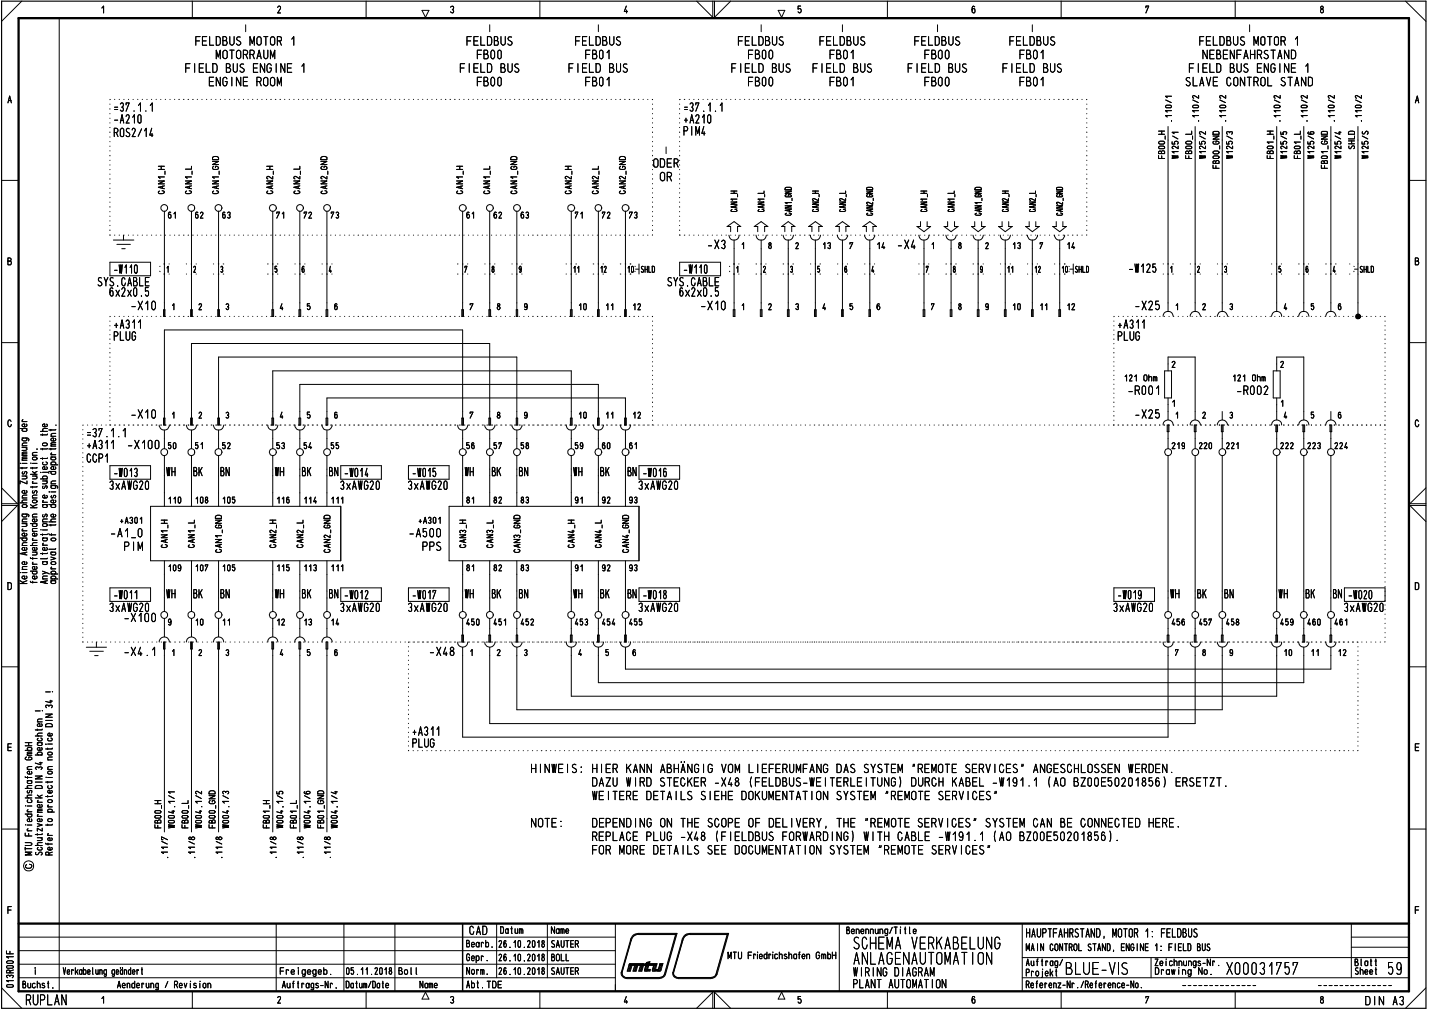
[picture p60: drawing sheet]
<svg xmlns="http://www.w3.org/2000/svg" width="420mm" height="297mm" viewBox="0 0 420 297" stroke-linecap="round" stroke-linejoin="round" font-family="sans-serif">
<defs><g id="words">
<g font-size="5.3">
<text x="250.5" y="279">SC</text>
<text x="267.8" y="279">ViKAIILU\G</text>
<text x="250.7" y="283.5">ABLAG-\AUTOldT 0\</text>
<text x="312.9" y="286.4">3LU1-V</text>
</g>
<text font-size="4.6" x="7.6" y="295.4">RUPLAN</text>
<g font-size="3.9">
<text x="57.2" y="13.5">FELDBUS MOTOR 1</text>
<text x="63.4" y="17.4">MOTORRAUM</text>
<text x="136.9" y="13.5">FELDBUS</text>
<text x="139.9" y="17.4">FBOO</text>
<text x="168.8" y="13.5">FELDBUS</text>
<text x="171.8" y="17.4">FB01</text>
<text x="216.6" y="13.5">FELDBUS</text>
<text x="219.6" y="17.4">FBOO</text>
<text x="240.6" y="13.5">FELDBUS</text>
<text x="243.6" y="17.4">FB01</text>
<text x="268.4" y="13.5">FELDBUS</text>
<text x="271.4" y="17.4">FBOO</text>
<text x="296.4" y="13.5">FELDBUS</text>
<text x="299.4" y="17.4">FB01</text>
<text x="352.2" y="13.5">FELDBUS MOTOR 1</text>
<text x="353.3" y="17.4">NEBENFAHRSTAND</text>
<text x="54.2" y="21.4">FIELD BUS ENGINE 1</text>
<text x="134.9" y="21.4">FIELD BUS</text>
<text x="166.9" y="21.4">FIELD BUS</text>
<text x="214.7" y="21.4">FIELD BUS</text>
<text x="238.6" y="21.4">FIELD BUS</text>
<text x="266.5" y="21.4">FIELD BUS</text>
<text x="294.4" y="21.4">FIELD BUS</text>
<text x="349.1" y="21.4">FIELD BUS ENGINE 1</text>
<text x="61.2" y="25.4">ENGINE ROOM</text>
<text x="139.9" y="25.4">FBOO</text>
<text x="171.8" y="25.4">FB01</text>
<text x="219.6" y="25.4">FBOO</text>
<text x="243.6" y="25.4">FB01</text>
<text x="271.4" y="25.4">FBOO</text>
<text x="299.4" y="25.4">FB01</text>
<text x="348.1" y="25.4">SLAVE CONTROL STAND</text>
<text x="33.3" y="32.9">=37.1.1</text>
<text x="200.8" y="32.9">=37.1.1</text>
<text x="33.2" y="36.3">-A210</text>
<text x="33.3" y="40.3">ROS2/14</text>
<text x="200.6" y="39.9">PIM4</text>
<text x="200.8" y="36.3">+A210</text>
<text x="191.8" y="49.3">ODER</text>
<text x="193.8" y="53.3">OR</text>
<text x="33.2" y="80.4">1110</text>
<text x="200.6" y="80.4">1110</text>
<text x="331.4" y="80.2">-W125 :</text>
<text x="359.5" y="80.2">3:</text>
<text x="28.5" y="84.2">SYS.CABLE</text>
<text x="31.8" y="87.2">6x2x0.5</text>
<text x="195.9" y="84.2">SYS.CABLE</text>
<text x="199.3" y="87.2">6x2x0.5</text>
<text x="38.2" y="91.2">-X10</text>
<text x="205.6" y="91.2">-X10</text>
<text x="333.2" y="91.2">-X25</text>
<text x="33.2" y="100.2">PLUG</text>
<text x="33.3" y="96.6">+A311</text>
<text x="328.2" y="100.2">PLUG</text>
<text x="328.3" y="96.6">+A311</text>
<text x="331.2" y="116.1">-R001</text>
<text x="363.1" y="116.1">-R002</text>
<text x="38.2" y="123">-X10</text>
<text x="333.2" y="123">-X25</text>
<text x="357" y="125.1">(.1\3</text>
<text x="25.3" y="128.5">=37.1.1</text>
<text x="25.3" y="132">+A311</text>
<text x="37.2" y="132">-X100</text>
<text x="25.4" y="136">CCP1</text>
<text x="31.9" y="143.9">3xAWG20</text>
<text x="33.2" y="140.2">1013</text>
<text x="48.8" y="140">WH</text>
<text x="56.7" y="140">BK</text>
<text x="64.7" y="140">BN</text>
<text x="80.8" y="140">WH</text>
<text x="88.6" y="140">BK</text>
<text x="96.6" y="140">BN</text>
<text x="99.8" y="143.9">3xAWG20</text>
<text x="100.9" y="140.2">1014</text>
<text x="119.7" y="143.9">3xAWG20</text>
<text x="120.9" y="140.2">1015</text>
<text x="136.6" y="140">WH</text>
<text x="144.4" y="140">BK</text>
<text x="152.4" y="140">BN</text>
<text x="168.4" y="140">WH</text>
<text x="176.2" y="140">BK</text>
<text x="184.3" y="140">BN</text>
<text x="187.4" y="143.9">3xAWG20</text>
<text x="188.7" y="140.2">1016</text>
<text x="32.2" y="157.9">-A1_0</text>
<text x="36.2" y="161.9">PIM</text>
<text x="119.9" y="157.9">-A500</text>
<text x="123.8" y="161.9">PPS</text>
<text x="31.9" y="179.8">3xAWG20</text>
<text x="33.2" y="176.1">1011</text>
<text x="48.8" y="175.9">WH</text>
<text x="56.7" y="175.9">BK</text>
<text x="64.7" y="175.9">BN</text>
<text x="80.8" y="175.9">WH</text>
<text x="88.6" y="175.9">BK</text>
<text x="96.6" y="175.9">BN</text>
<text x="99.8" y="179.8">3xAWG20</text>
<text x="100.9" y="176.1">1012</text>
<text x="119.7" y="179.8">3xAWG20</text>
<text x="120.9" y="176.1">1017</text>
<text x="136.6" y="175.9">WH</text>
<text x="144.4" y="175.9">BK</text>
<text x="152.4" y="175.9">BN</text>
<text x="168.4" y="175.9">WH</text>
<text x="176.2" y="175.9">BK</text>
<text x="184.3" y="175.9">BN</text>
<text x="187.4" y="179.8">3xAWG20</text>
<text x="188.7" y="176.1">1018</text>
<text x="326.9" y="179.8">3xAWG20</text>
<text x="328.2" y="176.1">1019</text>
<text x="351.7" y="175.9">BK</text>
<text x="359.6" y="175.9">BN</text>
<text x="375.7" y="175.9">WH</text>
<text x="383.5" y="175.9">BK</text>
<text x="391.6" y="175.9">BN</text>
<text x="394.6" y="179.8">3xAWG20</text>
<text x="395.9" y="176.1">1020</text>
<text x="36.2" y="182.8">-X100</text>
<text x="57.3" y="183.8">10</text>
<text x="65.2" y="183.8">11</text>
<text x="120.9" y="219.7">PLUG</text>
<text x="121" y="216.2">+A311</text>
<text x="155.9" y="227.2">HINWEIS: HIER KANN ABHÄNGIG VOM LIEFERUMFANG DAS SYSTEM 'REMOTE SERVICES' ANGESCHLOSSEN WERDEN.</text>
<text x="173.8" y="231.1">DAZU WIRD STECKER -X48 (FELDBUS-WEITERLEITUNG) DURCH KABEL -W191.1 (A0 BZOOE50201856) ERSETZT.</text>
<text x="174" y="235.1">WEITERE DETAILS SIEHE DOKUMENTATION SYSTEM 'REMOTE SERVICES'</text>
<text x="156" y="243.2">NOTE:</text>
<text x="173.8" y="243.2">DEPENDING ON THE SCOPE OF DELIVERY, THE 'REMOTE SERVICES' SYSTEM CAN BE CONNECTED HERE.</text>
<text x="173.8" y="251.1">FOR MORE DETAILS SEE DOCUMENTATION SYSTEM 'REMOTE SERVICES'</text>
<text x="173.8" y="247.1">REPLACE PLUG -X48 (FIELDBUS FORWARDING) WITH GABLE -W191 . 1 (A0 BZOOE50201856).</text>
<text x="6.3" y="256">0</text>
<text x="137.8" y="274.7">CAD</text>
<text x="301.4" y="275.5">HAUPTFAHRSTAND, MOTOR 1: FELDBUS</text>
<text x="250.7" y="286.9">WIRING DIAGRAM</text>
<text x="250.4" y="290.4">PLANT AUTOMATION</text>
<text x="401" y="295.4">DIN A3/</text>
</g>
<g font-size="3.2">
<text x="81.4" y="4">2</text>
<text x="132.1" y="4">3</text>
<text x="183.3" y="4">4</text>
<text x="228.4" y="5">•</text>
<text x="234.3" y="5">5</text>
<text x="285.4" y="4">6</text>
<text x="336.5" y="4">7</text>
<text x="387.7" y="4">8</text>
<text x="2.2" y="30.4">A</text>
<text x="415.7" y="30.4">A</text>
<text x="2.1" y="78">B</text>
<text x="415.6" y="78">B</text>
<text x="389" y="93.1">r\</text>
<text x="1.8" y="125.6">0</text>
<text x="2.1" y="173.4">D</text>
<text x="415.6" y="173.4">D</text>
<text x="2" y="220.7">E</text>
<text x="415.5" y="220.7">E</text>
<text x="415.5" y="268.6">F</text>
<text x="146.9" y="274.4">Datum</text>
<text x="161.9" y="274.4">Name</text>
<text x="248.6" y="274.5">Benennung/Title</text>
<text x="136.9" y="278.4">Bearb.</text>
<text x="146.4" y="278.5">26.10.2018</text>
<text x="161.9" y="278.5">SAUTER</text>
<text x="213.7" y="281.9">MTU Friedrichshafen GmbH</text>
<text x="301.4" y="279.5">MAIN CONTROL STAND, ENGINE 1: FIELD BUS</text>
<text x="18.4" y="286.4">Verkabelung geändert</text>
<text x="82.2" y="286.4">Freigegeb.</text>
<text x="101.6" y="286.4">05.11.2018</text>
<text x="117" y="286.4">Bol</text>
<text x="136.9" y="282.4">Gepr.</text>
<text x="137" y="286.4">Norm.</text>
<text x="146.4" y="282.4">26.10.2018</text>
<text x="146.4" y="286.4">26.10.2018</text>
<text x="161.9" y="286.4">SAUTER</text>
<text x="161.9" y="282.4">BOLL</text>
<text x="339.2" y="283.9">Zeichnungs-Nr.</text>
<text x="339.3" y="286.4">Drawing No.</text>
<text x=".8" y="290.4">\O</text>
<text x="6.5" y="290.4">Buchst.</text>
<text x="34.3" y="290.4">Aenderung / Revision</text>
<text x="82.8" y="290.4">Auf trags-Nr .</text>
<text x="123.2" y="290.4">Name</text>
<text x="136.9" y="290.4">Abt. TDE</text>
<text x="301.4" y="290.4">Referenz-Nr./Reference-No.</text>
<text x="81.4" y="294.9">2</text>
<text x="132.1" y="294.9">3</text>
<text x="183.3" y="294.9">4</text>
<text x="234.3" y="294.9">5</text>
<text x="285.4" y="294.9">6</text>
<text x="336.5" y="294.9">7</text>
<text x="387.7" y="294.9">8</text>
</g>
<g font-size="2.9">
<text x="49.2" y="64.3">61</text>
<text x="57.2" y="64.3">62</text>
<text x="65.2" y="64.3">63</text>
<text x="81.1" y="64.3">71</text>
<text x="89.1" y="64.3">72</text>
<text x="97.1" y="64.3">73</text>
<text x="399.4" y="80.2">SHLD</text>
<text x="313.4" y="91.2">12</text>
<text x="345.3" y="91.2">1</text>
<text x="353" y="91.2">2</text>
<text x="361.1" y="91.2">3</text>
<text x="377" y="91.2">4</text>
<text x="384.9" y="91.2">5</text>
<text x="392.8" y="91.2">6</text>
<text x="330.2" y="112.1">121 Ohm</text>
<text x="362.1" y="112.1">121 Ohm</text>
<text x="137.8" y="123">7</text>
<text x="145.7" y="123">8</text>
<text x="169.9" y="123">10</text>
<text x="177.8" y="123">11</text>
<text x="185.8" y="123">12</text>
<text x="388.7" y="123">f6</text>
<text x="50.5" y="132">0</text>
<text x="57.1" y="132">51</text>
<text x="65" y="132">52</text>
<text x="152.7" y="132">58</text>
<text x="168.7" y="132">59</text>
<text x="176.6" y="132">60</text>
<text x="184.6" y="132">61</text>
<text x="344.1" y="132">219</text>
<text x="352.1" y="132">220</text>
<text x="360.1" y="132">221</text>
<text x="374" y="132">.222 .223</text>
<text x="391.9" y="132">224</text>
<text x="80.9" y="132.1">53</text>
<text x="89" y="132.1">54</text>
<text x="97" y="132.1">55</text>
<text x="136.7" y="132.1">56</text>
<text x="144.8" y="132.1">57</text>
<text x="49.3" y="148">110</text>
<text x="57.2" y="148">108</text>
<text x="65.2" y="148">105</text>
<text x="81.1" y="148">116</text>
<text x="89.2" y="148">114</text>
<text x="97.1" y="148">111</text>
<text x="136.7" y="148">81</text>
<text x="144.8" y="148">82</text>
<text x="152.7" y="148">83</text>
<text x="168.7" y="148">91</text>
<text x="176.6" y="148">92</text>
<text x="35.1" y="153.9">+A301</text>
<text x="122.8" y="153.9">+A301</text>
<text x="49.3" y="167.9">109</text>
<text x="57.2" y="167.9">107</text>
<text x="65.2" y="167.9">105</text>
<text x="81.1" y="167.9">115 f13 (</text>
<text x="94.4" y="167.9">J1:1</text>
<text x="136.7" y="167.9">81</text>
<text x="144.8" y="167.9">82</text>
<text x="152.7" y="167.9">83</text>
<text x="168.7" y="167.9">91</text>
<text x="176.6" y="167.9">92</text>
<text x="184.6" y="167.9">93</text>
<text x="81.1" y="183.8">12</text>
<text x="89.2" y="183.8">13</text>
<text x="97.1" y="183.8">14</text>
<text x="136.8" y="183.8">450</text>
<text x="144.8" y="183.8">451</text>
<text x="152.8" y="183.8">452</text>
<text x="168.7" y="183.8">453</text>
<text x="176.7" y="183.8">454</text>
<text x="184.6" y="183.8">455</text>
<text x="344" y="183.8">456</text>
<text x="352.1" y="183.8">457</text>
<text x="360" y="183.8">458</text>
<text x="376" y="183.8">459</text>
<text x="383.9" y="183.8">460</text>
<text x="391.9" y="183.8">461</text>
<text x="126" y="192.8">-X48</text>
<text x="138" y="192.8">1</text>
<text x="145.6" y="192.8">2</text>
<text x="153.8" y="192.8">3</text>
<text x="169.7" y="192.8">4</text>
<text x="177.6" y="192.8">5</text>
<text x="185.5" y="192.8">6</text>
<text x="345" y="192.9">7</text>
<text x="352.9" y="192.9">8</text>
<text x="361" y="192.9">9</text>
<text x="377.1" y="192.8">10</text>
<text x="385.1" y="192.8">11</text>
<text x="393" y="192.8">12</text>
<text x="301.4" y="283.8">Auftrag/</text>
<text x="301.4" y="286.9">Projekt</text>
<text x="398" y="283.9">Blatt</text>
<text x="398" y="286.4">Sheet</text>
<text x="101.5" y="290.4">Datum/Date</text>
</g>
<g font-size="2.5">
<text x="340.1" y="39.6">=</text>
<text x="342.1" y="41.1">1</text>
<text x="344.2" y="41.1">-.</text>
<text x="348.2" y="39.6">_i</text>
<text x="350.1" y="41.1">1</text>
<text x="352.2" y="39.6">c.1</text>
<text x="352.2" y="41">-..</text>
<text x="356.2" y="39.6">n</text>
<text x="360.2" y="39.6">m</text>
<text x="372" y="39.6">=</text>
<text x="374" y="41.1">1</text>
<text x="376" y="39.6">to</text>
<text x="376.1" y="41.1">--.</text>
<text x="380.2" y="39.6">_i</text>
<text x="382" y="41.1">1</text>
<text x="383.3" y="39.6">.0n-eno</text>
<text x="384.1" y="41">-.. Z\</text>
<text x="396.1" y="41">_J</text>
<text x="400" y="41">-..</text>
<text x="340.2" y="42.5">O</text>
<text x="340.2" y="43.9">O</text>
<text x="340.2" y="46.7">Lt.</text>
<text x="340.3" y="45.3">m</text>
<text x="344.2" y="42.5">t.0 o</text>
<text x="344.2" y="43.9">c., o</text>
<text x="348.2" y="46.7">Lt.</text>
<text x="348.2" y="45.3">m</text>
<text x="351.8" y="45.1">.- c&gt;</text>
<text x="352.2" y="42.5">L0 o</text>
<text x="352.2" y="43.9">e.1</text>
<text x="356.1" y="46.7">o</text>
<text x="358.1" y="43.9">I</text>
<text x="359.7" y="45.1">.-</text>
<text x="360.1" y="43.9">cN</text>
<text x="360.2" y="42.5">L0</text>
<text x="371.9" y="42.3">.,-</text>
<text x="372" y="43.9">o</text>
<text x="372.1" y="46.7">Lt.</text>
<text x="372.2" y="45.3">m</text>
<text x="375.8" y="43.9">(NI o</text>
<text x="375.9" y="45.1">.,-</text>
<text x="376.1" y="42.5">Lc&gt; .,-</text>
<text x="380.1" y="46.7">Lt.</text>
<text x="380.1" y="45.3">m</text>
<text x="383.8" y="45.1">.,- .,-</text>
<text x="383.9" y="42.5">In</text>
<text x="384" y="43.9">c.:</text>
<text x="388" y="42.5">o</text>
<text x="388" y="46.7">o</text>
<text x="389.9" y="43.9">I</text>
<text x="392" y="43.9">e.: 01</text>
<text x="392" y="42.5">t.0 =</text>
<text x="400" y="43.9">c.:</text>
<text x="400" y="42.5">t.0</text>
<text x="356.2" y="49.6">Lt.</text>
<text x="356.3" y="48.2">m</text>
<text x="388" y="49.6">Lt.</text>
<text x="388.1" y="48.2">m</text>
<text x="6.2" y="126.9">o</text>
<text x="63.1" y="155.3">coI</text>
<text x="94.9" y="158.2">0.1</text>
<text x="173.3" y="190.2">\Y</text>
<text x="7.2" y="223.4">0)</text>
<text x="61.2" y="239.1">O</text>
<text x="93.1" y="236.3">co</text>
<text x="6.8" y="241.6">•0</text>
<text x="10.4" y="241.6">00</text>
<text x="93.1" y="243.4">Lt.</text>
</g>
<g font-size="1.6">
<text x="350.2" y="29">NI</text>
<text x="358.2" y="29">NI</text>
<text x="356.2" y="41">Z\</text>
<text x="62.2" y="47.1">0)</text>
<text x="94" y="47.1">0)</text>
<text x="173.7" y="52.7">NI</text>
<text x="214.5" y="57">=</text>
<text x="238.4" y="57">=</text>
<text x="270.3" y="57">=</text>
<text x="278.4" y="57">—I</text>
<text x="294.2" y="57">=</text>
<text x="214.4" y="61.3">-2</text>
<text x="222.4" y="61.3">-2</text>
<text x="254.5" y="62.3">M</text>
<text x="270.2" y="61.3">-2</text>
<text x="278.2" y="61.3">-.0</text>
<text x="310.3" y="62.3">M</text>
<text x="16.2" y="125.6">•</text>
<text x="6.3" y="131.1">C</text>
<text x="14.7" y="128.4">C</text>
<text x="14.8" y="134">4-</text>
<text x="5.6" y="142.3">NI</text>
<text x="6.3" y="139.5">4,) .Y —40</text>
<text x="9.3" y="142.3">4-</text>
<text x="12.3" y="138">CD 0</text>
<text x="14.7" y="142.3">C</text>
<text x="6.3" y="146.5">C</text>
<text x="9.3" y="146.5">C</text>
<text x="9.3" y="145">V)</text>
<text x="12.3" y="149.3">0 '0</text>
<text x="12.3" y="147.9">c- 0</text>
<text x="14.1" y="145">.—</text>
<text x="14.7" y="146.5">0,</text>
<text x="6.2" y="154.9">M</text>
<text x="6.2" y="152.1">0)C</text>
<text x="6.3" y="153.5">C</text>
<text x="12.2" y="152.1">N0</text>
<text x="12.2" y="153.5">C.0</text>
<text x="63.1" y="152.5">0)</text>
<text x="89" y="155.3">1</text>
<text x="144.8" y="155.3">1</text>
<text x="176.7" y="155.3">1</text>
<text x="182.5" y="152.5">0)</text>
<text x="5.6" y="159.1">17•</text>
<text x="6.2" y="160.4">C.0</text>
<text x="6.2" y="161.7">000—</text>
<text x="9.3" y="159.1">4-4:70</text>
<text x="16" y="161.7">,</text>
<text x="55.1" y="159.6">-44</text>
<text x="79.1" y="159.3">-ec</text>
<text x="79.1" y="156.7">N I</text>
<text x="87.1" y="161">4-&gt;</text>
<text x="134.8" y="159.3">-cC</text>
<text x="142.9" y="161">4-&gt;</text>
<text x="174.7" y="159.6">-44</text>
<text x="6.2" y="166">04-00</text>
<text x="6.3" y="170.3">0- 000.</text>
<text x="7.1" y="220.6">.00</text>
<text x="10.1" y="222">.30</text>
<text x="13.8" y="223.4">C</text>
<text x="13.8" y="226.2">C</text>
<text x="7.8" y="233.3">44)</text>
<text x="10.3" y="230.4">—</text>
<text x="92.9" y="233.4">0)</text>
<text x="7.4" y="237.6">—</text>
<text x="7.8" y="238.8">4-00.</text>
<text x="13.9" y="237.6">4-</text>
<text x="61.2" y="243.4">LL</text>
<text x="77.1" y="243.4">LL</text>
<text x="85.1" y="243.4">LL</text>
<text x="7.1" y="249.9">1-• 00</text>
<text x="10.7" y="247.1">CO</text>
<text x="55.2" y="246.9">c0</text>
<text x="63.3" y="246.8">CO</text>
<text x="63.3" y="249.5">•—•</text>
<text x="63.3" y="251">•—•</text>
<text x="79.2" y="246.9">Co</text>
<text x="95.1" y="246.8">CO</text>
<text x="95.1" y="249.5">•—•</text>
<text x="95.1" y="251">•—•</text>
<text x="2.1" y="268.6">F</text>
<text x="1.6" y="280.4">11-</text>
<text x="1.7" y="286">CC</text>
</g>
<text font-size="1.1" x="6.3" y="124">c</text>
</g></defs>
<g fill="none" stroke="#000" stroke-width=".29">
<path d="M6.4 .3l-5.9 6M17.4 5.3v286M29.9 2.4l.5-.6v2M56.5 .3v5M107.6 .3v5M124 3h2l-1 2.1zM158.6 .3v5M204.7 .3l4.7 4.8v-4.8M209.9 .3v4.8l4.8-4.8M228.6 3h2l-.9 2.1M260.7 .3v5M311.8 .3v5"/>
<path d="M362.9 .3v5M413 .3l6 6M.5 53h5M414 53h5M.5 100.7h5M414 100.7h5M48.3 128.9v2.9M56.3 128.9v2.9M64.2 128.9v2.9M80.1 128.9v2.9M88.1 128.9v2.9M96.1 128.9v2.9"/>
<path d="M135.9 128.9v2.9M143.9 128.9v2.9M151.8 128.9v2.9M167.9 128.9v2.9M175.8 128.9v2.9M183.8 128.9v2.9M343.2 128.9v2.9M351.2 128.9v2.9M359.1 128.9v2.9M375.1 128.9v2.9M383.1 128.9v2.9M391 128.9v2.9"/>
<path d="M416.8 123.8a.48 .48 0 0 0-.6-.4 .48 .48 0 0 0-.4 .6v.7l.4 .6h.4l.3-.6M.5 148.5h4.6l-4.6 4.7M.5 143.3l4.6 4.7h-4.6M419 148.5h-4.8l4.8 4.7M419 143.3l-4.8 4.7h4.8M.5 195.9h5M48.3 181.7v3M80.1 181.7v3M88.1 181.7v3M96.1 181.7v3M135.9 181.7v3M143.9 181.7v3"/>
<path d="M151.8 181.7v3M167.9 181.7v3M175.8 181.7v3M183.8 181.7v3M343.2 181.7v3M351.2 181.7v3M359.1 181.7v3M375.1 181.7v3M383.1 181.7v3M391 181.7v3M414 195.9h5M7.4 218.2h2"/>
<path d="M8.4 218.2v.9M10.4 216.2h2M10.4 208.9h1.4M11 218.2h1.1l.3 .6-.3 .2h-.8l-.3-.2 .3-.6M11 214.2v.4M11 212.1h1.4M12 216.8l.4 .4-.3 .5h-.8l-.3-.4 .2-.4M12.1 219.7l.3 .4-.4 .4-1-.2v-.5l.7-.2v.9M12.1 212.7l.3 .2-.3 .5h-.9l-.2-.5 .7-.3v.8M12.4 215.4l-1.3 .2-.1 .3 .4 .3M12.4 214.2l-.1 .3h-1.9M12.4 211.2l-1.2 .1-.2 .2 .2 .6"/>
<path d="M12.4 218.2l-.2 .1M7.4 228.2l.1 .2h1.9M7.4 234.4h2M8 229.4h1.1l.3 .2v.4l-.3 .2-.9-.1-.2-.4 .3-.3M8 226.1h1.4M8.1 228.2v.5M9 234.9l.4 .2v.5l-.3 .2-.9-.1-.2-.2 .2-.5M9.2 226.7l.2 .2-.2 .5h-.9l-.3-.5 .7-.3v.8M9.4 233.6l-1.3 .1-.1 .5 .4 .2M9.4 230.8l-1.3 .1-.1 .5 .4 .2M9.4 225.2h-1l-.4 .3 .3 .6M9.4 229.4h-.2"/>
<path d="M10.4 228h2l-2 .9h2M10.4 234.4h2M10.5 231.1l.3-.3h1.2l.4 .3v.5h-2zM10.7 226.1l-.3-.5a.55 .55 0 0 1 .5-.3 .55 .55 0 0 1 .5 .3 .48 .48 0 0 1 .5-.3 .48 .48 0 0 1 .4 .5l-.2 .3M11 235.7h1.4M11 233.6l1 .8M11.2 235.1l-.2 .3 .3 .3M11.6 224.1h.8M12 223.9v.8l-1.6-.5M12.1 236.4l.3 .5-.4 .3-1-.1v-.5l.2-.2h.5v.8M12.4 233.6l-.8 .4M.5 243.6h5"/>
<path d="M7.4 247.6h1.5a.42 .42 0 0 1 .5 .4 .42 .42 0 0 1-.5 .4h-1.5M7.4 244.8v.8h2M8 244.1h1.4M8.3 243.5l-.3 .4 .3 .2M8.4 244.9v.7M9.4 250.4h-2l1.6 .4-1.6 .4h2M10.5 250.4a.43 .43 0 0 0 .1 .7 .43 .43 0 0 0 .6-.1 .56 .56 0 0 1 .6-.7 .56 .56 0 0 1 .5 .7l-.2 .2M11 242l1.4 .4-1.4 .4M11 244.9v.5M12.4 247.6h-1.3l-.1 .5 .4 .3M12.4 244.9l-.1 .3h-1.9M12.4 243.3v.9l-1.4-.9v.9"/>
<path d="M414 243.6h5M3.3 266.4h-1v2M5.5 275.3h175.3M5.5 279.3h175.3M81.2 271.4v19.9M101 271.4v19.9M116 271.4v19.9M145.9 271.4v15.9M160.8 271.4v15.9M180.8 271.4v19.9M246.6 271.4v19.9M300.4 271.4v19.8"/>
<path d="M397 271.4v15.9M397 278.3h17M397 275.3h17M.5 290.2l5.9 6M1.9 282.6l.4-.3 1.3 .1a.34 .34 0 0 1 .3 .4 .34 .34 0 0 1-.4 .2h-1.3zM2 283.9l1.5-.2a.38 .38 0 0 1 .4 .4 .38 .38 0 0 1-.4 .4h-1.3l-.3-.4zM2.2 287.3l-.3-.4a.55 .55 0 0 1 .5-.4 .55 .55 0 0 1 .5 .4 .48 .48 0 0 1 .6-.4 .48 .48 0 0 1 .4 .5l-.3 .3M3.9 281.1h-2l.6 .4M5.5 287.3h175.3M5.5 283.3h175.3M29.9 293.4l.5-.6v1.9M56.5 291.3v4.9"/>
<path d="M107.6 291.3v4.9M125 291.5l1 2h-2zM158.6 291.3v4.9M204.7 296.2l4.7-4.7v4.7M209.9 296.2v-4.7l4.8 4.7M229.7 291.5l.9 2h-2zM260.7 291.3v4.9M300.4 287.3h113.6M300.4 281.3h113.6M311.8 291.3v4.9M338.2 281.3v6M362.9 291.3v4.9"/>
<path d="M419 290.2l-6 6"/>
<circle cx="8.4" cy="254.4" r="1.49"/>
</g>
<path d="M.5 .3h418.5v295.9h-418.5z" fill="none" stroke="#000" stroke-width=".34"/>
<path d="M5.5 5.3h408.5v286h-408.5zM5.5 271.4h408.5" fill="none" stroke="#000" stroke-width=".68"/>
<path d="M135.9 271.4v19.9" fill="none" stroke="#000" stroke-width=".42"/>
<g fill="none" stroke="#000" stroke-width=".29">
<path d="M10.4 216.2h2M10.4 208.9h1.4M11 218.2h1.1l.3 .6-.3 .2h-.8l-.3-.2 .3-.6M11 214.2v.4M11 212.1h1.4M12 216.8l.4 .4-.3 .5h-.8l-.3-.4 .2-.4M12.1 219.7l.3 .4-.4 .4-1-.2v-.5l.7-.2v.9M12.1 212.7l.3 .2-.3 .5h-.9l-.2-.5 .7-.3v.8M12.5 208.9h.1M12.4 215.4l-1.3 .2-.1 .3 .4 .3M12.4 214.2l-.1 .3h-1.9M12.4 211.2l-1.2 .1-.2 .2 .2 .6"/>
<path d="M12.4 218.2l-.2 .1M10.4 228h2l-2 .9h2M10.4 234.4h2M10.5 231.1l.3-.3h1.2l.4 .3v.5h-2zM10.7 226.1l-.3-.5a.55 .55 0 0 1 .5-.3 .55 .55 0 0 1 .5 .3 .48 .48 0 0 1 .5-.3 .48 .48 0 0 1 .4 .5l-.2 .3M11 235.7h1.4M11 233.6l1 .8M11.2 235.1l-.2 .3 .3 .3M11.6 224.1h.8M12 223.9v.8l-1.6-.5M12.1 236.4l.3 .5-.4 .3-1-.1v-.5l.2-.2h.5v.8M12.4 233.6l-.8 .4"/>
<path d="M10.5 250.4a.43 .43 0 0 0 .1 .7 .43 .43 0 0 0 .6-.1 .56 .56 0 0 1 .6-.7 .56 .56 0 0 1 .5 .7l-.2 .2M11 242l1.4 .4-1.4 .4M11 244.9v.5M12.4 247.6h-1.3l-.1 .5 .4 .3M12.4 244.9l-.1 .3h-1.9M12.4 243.3v.9l-1.4-.9v.9"/>
</g>
<g fill="none" stroke="#000" stroke-width=".29">
<path d="M12.5 208.9h.1M14 229.6v.4M14 233.8v.4M14 238.6h2M14 228.4h1.4M14.1 235.1l.3-.2 .8 .1 .2 .5-1 .3-.4-.3zM14.4 238.6a.43 .43 0 0 1-.4-.4 .43 .43 0 0 1 .4-.5l.9 .2 .1 .4-.5 .3M14.9 230.8l.5 .3-.4 .5h-.7l-.3-.2 .2-.5M15.1 232.2l.3 .3-.3 .5h-.8l-.3-.3 .1-.4 .6-.1v.8M15.4 233.8l-.1 .2h-1.9M15.4 229.6v.2h-2M13.4 247.7l.1 .3h1.9"/>
<path d="M14 245.4h1.4M14 242.1v.5M14.1 240.7l.3-.2 .8 .1 .2 .5-1 .3-.4-.3zM14.1 247.7v.5M14.3 244.9l-.3 .1 .3 .4M14.4 251.2v-.5a.56 .56 0 0 0-1-.2v.7h2M15.1 249l.3 .4-.5 .4-.8-.2v-.5l.6-.2v.9M15.1 246.2l.3 .4-.5 .4-.8-.2v-.5l.6-.2v.9M15.4 242.1l-.1 .3h-1.9M15.4 250.4l-1 .3"/>
</g>
<g fill="none" stroke="#000" stroke-width=".29">
<path d="M13.4 212.9l.6-.3 1 .1 .4 .3v.5h-2zM13.4 209.8h2l-2 .9h2M13.4 211.7h2M13.4 203.3h1.4M13.5 218.6h.1M13.7 207.9l-.3-.3a.48 .48 0 0 1 .5-.4 .48 .48 0 0 1 .5 .3 .53 .53 0 0 1 .5-.3 .53 .53 0 0 1 .5 .4l-.3 .3M14 219.8v.4M14 218.6h1.4M14.6 206h.8M14.9 216.8l.5 .4-.4 .5h-.7l-.3-.3 .2-.5M14.9 205.7v.8l-1.5-.4M15.1 215.5l.3 .2-.3 .5h-.8l-.3-.5 .4-.3h.3v.8"/>
<path d="M15.4 219.8v.2h-2M13.6 228.4h.1M14.1 226.7l.3-.1 .8 .1 .2 .5-1 .2-.4-.2zM14.1 221.1l.3-.1 .8 .1 .2 .5-1 .2-.4-.2z"/>
</g>
<g fill="none" stroke="#000" stroke-width=".29">
<path d="M15.5 203.3h.1M14 229.6v.4M14 233.8v.4M14 238.6h2M14 228.4h1.4M14.1 235.1l.3-.2 .8 .1 .2 .5-1 .3-.4-.3zM14.4 238.6a.43 .43 0 0 1-.4-.4 .43 .43 0 0 1 .4-.5l.9 .2 .1 .4-.5 .3M14.9 230.8l.5 .3-.4 .5h-.7l-.3-.2 .2-.5M15.1 232.2l.3 .3-.3 .5h-.8l-.3-.3 .1-.4 .6-.1v.8M15.4 233.8l-.1 .2h-1.9M15.4 229.6v.2h-2M13.4 247.7l.1 .3h1.9"/>
<path d="M14 245.4h1.4M14 242.1v.5M14.1 240.7l.3-.2 .8 .1 .2 .5-1 .3-.4-.3zM14.1 247.7v.5M14.3 244.9l-.3 .1 .3 .4M14.4 251.2v-.5a.56 .56 0 0 0-1-.2v.7h2M15.1 249l.3 .4-.5 .4-.8-.2v-.5l.6-.2v.9M15.1 246.2l.3 .4-.5 .4-.8-.2v-.5l.6-.2v.9M15.4 242.1l-.1 .3h-1.9M15.4 250.4l-1 .3"/>
</g>
<g fill="none" stroke="#000" stroke-width=".29">
<path d="M13.4 212.9l.6-.3 1 .1 .4 .3v.5h-2zM13.4 209.8h2l-2 .9h2M13.4 211.7h2M13.4 203.3h1.4M13.5 218.6h.1M13.7 207.9l-.3-.3a.48 .48 0 0 1 .5-.4 .48 .48 0 0 1 .5 .3 .53 .53 0 0 1 .5-.3 .53 .53 0 0 1 .5 .4l-.3 .3M14 219.8v.4M14 218.6h1.4M14.6 206h.8M14.9 216.8l.5 .4-.4 .5h-.7l-.3-.3 .2-.5M14.9 205.7v.8l-1.5-.4M15.1 215.5l.3 .2-.3 .5h-.8l-.3-.5 .4-.3h.3v.8"/>
<path d="M15.4 219.8v.2h-2M13.6 228.4h.1M14.1 226.7l.3-.1 .8 .1 .2 .5-1 .2-.4-.2zM14.1 221.1l.3-.1 .8 .1 .2 .5-1 .2-.4-.2z"/>
</g>
<g fill="none" stroke="#000" stroke-width=".29">
<path d="M12.5 156.9v.4M12.5 155.7h1.4M12.7 159.6l-.2 .3 .3 .3M13.9 156.9l-.1 .2h-1.9M12.5 167.8l1.9 .9M12.5 165h1.1l.3 .4-.1 .3-.2 .2-.9-.1-.2-.4 .3-.4M12.5 162.5v.4M12.5 160.2h1.4M13.2 170.8v.6M13.7 160.9l.2 .5-.4 .3-.9-.2-.1-.4 .2-.2h.5v.8M13.7 168.2l-1.2 .5M13.9 170.6l-2 .4 2 .4"/>
<path d="M13.9 164l-.1 .2h-1.9M13.9 162.5l-.1 .1h-1.9M13.9 165l-.2 .1M15.5 203.3h.1"/>
</g>
<g fill="none" stroke="#000" stroke-width=".29">
<path d="M11.9 126.7h2M12.5 130.4l1-.3a.42 .42 0 0 1 .4 .5 .42 .42 0 0 1-.4 .4l-.8-.1zM12.5 127.5v.4M12.5 131.7v.5M12.5 134.5v.5M13.5 135.7l.4 .4-.3 .5-.9-.1-.2-.3 .2-.4M13.7 124.6l.2 .3-.1 .3-.9 .2a.45 .45 0 0 1-.4-.6 .45 .45 0 0 1 .7-.3v.9M13.9 134.5l-.1 .2h-1.9M13.9 131.7l-.1 .2h-1.9M13.9 127.5l-.1 .3h-1.9M13.9 125.9l-1.3 .2v.6h.3M11.9 140.7h2"/>
<path d="M12.1 155.7h.1M12.5 141.3h1.4M12.5 156.9v.4M12.5 155.7h1.4M12.6 154l.9-.2a.42 .42 0 0 1 .4 .5 .42 .42 0 0 1-.4 .4l-.8-.1zM12.7 142.8a.37 .37 0 0 0-.2 .5 .37 .37 0 0 0 .4 .2l.3-.5a.33 .33 0 0 1 .6-.2 .33 .33 0 0 1 0 .5l-.1 .2M12.7 159.6l-.2 .3 .3 .3M12.8 140.7l-.3-.3 .3-.5h.8l.3 .3-.3 .5M13.5 141.3a.42 .42 0 0 1 .4 .4 .42 .42 0 0 1-.4 .5h-1M13.7 145.5l.2 .3-.2 .5h-1l-.2-.5 .7-.3v.8M13.9 156.9l-.1 .2h-1.9M12.5 167.8l1.9 .9"/>
<path d="M12.5 165h1.1l.3 .4-.1 .3-.2 .2-.9-.1-.2-.4 .3-.4M12.5 162.5v.4M12.5 160.2h1.4M13.2 170.8v.6M13.7 160.9l.2 .5-.4 .3-.9-.2-.1-.4 .2-.2h.5v.8M13.7 168.2l-1.2 .5M13.9 170.6l-2 .4 2 .4M13.9 164l-.1 .2h-1.9M13.9 162.5l-.1 .1h-1.9M13.9 165l-.2 .1"/>
</g>
<g fill="none" stroke="#000" stroke-width=".29">
<path d="M6 136.1h.1M6.5 128.7l1.8 .1 .2 .3-.2 .4M6.5 137.3v.5M6.5 136.1h1.4M6.5 135.2h1.4M6.5 133.9h1.4M6.5 123.9h1.4M6.8 128.7l-.3 .3 .3 .5h.8l.3-.2-.3-.6M7.5 139.9l.4 .3-.1 .3-1.3 .2M7.5 131.5l.4 .3-.1 .4-1.3 .1M7.7 124.6l.2 .5-.4 .3-.9-.2v-.5l.6-.2v.9M7.9 137.3l-.1 .2h-1.9"/>
<path d="M7.9 134.7h-1.2l-.2 .3 .2 .2M7.9 134.3h-1.2l-.2 .2 .4 .2M7.9 133.3h-1.2l-.2 .3 .2 .3M7.9 132.8l-1.3 .1v.4h.3M9.5 136.1h1.4M9.5 137.3v.5M10.5 139.9l.4 .3-.2 .4-1.2 .1M10.9 137.3v.2h-2M11.9 126.7h2M12.5 130.4l1-.3a.42 .42 0 0 1 .4 .5 .42 .42 0 0 1-.4 .4l-.8-.1zM12.5 127.5v.4M12.5 131.7v.5"/>
<path d="M12.5 134.5v.5M13.5 135.7l.4 .4-.3 .5-.9-.1-.2-.3 .2-.4M13.7 124.6l.2 .3-.1 .3-.9 .2a.45 .45 0 0 1-.4-.6 .45 .45 0 0 1 .7-.3v.9M13.9 134.5l-.1 .2h-1.9M13.9 131.7l-.1 .2h-1.9M13.9 127.5l-.1 .3h-1.9M13.9 125.9l-1.3 .2v.6h.3M5.9 147.7h2M6.5 156h1.4M6.6 148.4l.9-.1 .3 .1 .1 .4-1 .3-.3-.2zM6.7 155.4l-.2 .3 .3 .3M7.7 156.7l.2 .3-.2 .5h-1l-.2-.4 .1-.3 .6-.2v.9"/>
<path d="M7.7 144.2l.2 .4-.4 .3-.9-.1-.1-.4 .7-.3v.8M7.9 146.9l-1.3 .1-.1 .4 .4 .3M8.9 153.8h2M8.9 149.2h2M8.9 148.3l1.2 .9M9.5 147.2l.4-.3h.6l.4 .3v.2l-.2 .3h-.8zM9.5 156.1h1.4M9.5 151.9h1.4M9.5 142.9v.4M9.8 153.8l-.3 .2v.5l.3 .2 1-.2 .1-.3-.4-.4M10.6 156.7l.3 .3-.3 .5h-.9l-.1-.7 .6-.2v.9M10.6 152.5l.3 .5-.4 .3-.8-.1-.2-.5 .2-.2h.5v.8"/>
<path d="M10.9 159.4l-1.3 .2-.1 .5 .4 .2M10.9 155.3l-1.3 .1 .1 .7M10.9 151l-1.3 .2 .1 .7M10.9 142.9v.2h-2M10.9 148.3l-1.3 .5M11.9 140.7h2M12.1 155.7h.1M12.5 141.3h1.4M12.6 154l.9-.2a.42 .42 0 0 1 .4 .5 .42 .42 0 0 1-.4 .4l-.8-.1zM12.7 142.8a.37 .37 0 0 0-.2 .5 .37 .37 0 0 0 .4 .2l.3-.5a.33 .33 0 0 1 .6-.2 .33 .33 0 0 1 0 .5l-.1 .2M12.8 140.7l-.3-.3 .3-.5h.8l.3 .3-.3 .5M13.5 141.3a.42 .42 0 0 1 .4 .4 .42 .42 0 0 1-.4 .5h-1"/>
<path d="M13.7 145.5l.2 .3-.2 .5h-1l-.2-.5 .7-.3v.8M5.9 171.4h2M5.9 170.6l1.3 .8M6 168.2h.1M6.5 168.2h1.4M6.5 167.3h1.4M7.3 162.4v.6M7.9 166.5h-1.3l.1 .8M7.9 162.2l-2 .4 2 .5M7.9 170.6l-1.3 .5M8.9 170.8l.2 .3h1.8M8.9 163.8l.1 .3h1.9"/>
<path d="M8.9 167.8h2M9.6 163.8v.5M9.6 170.8v.5M9.8 167.8l-.3 .2v.5l.3 .2 1-.2 .1-.4-.4-.3M10.5 162.2l.4 .4-.2 .4-1.2 .1M10.6 166.5l.3 .5-.4 .3-.8-.1-.2-.5 .2-.2h.5v.8"/>
</g>
<g fill="none" stroke="#000" stroke-width=".29">
<path d="M9.1 136.1h.1M9.5 133.8h1.4M9.5 137.3v.5M9.5 136.1h1.4M9.7 134.4h1l.2 .5-1 .2-.4-.2zM10.5 139.9l.4 .3-.2 .4-1.2 .1M10.9 132.9l-1.3 .2 .1 .7M10.9 132h.1M10.9 137.3v.2h-2M8.9 153.8h2M8.9 149.2h2M8.9 148.3l1.2 .9"/>
<path d="M9.5 147.2l.4-.3h.6l.4 .3v.2l-.2 .3h-.8zM9.5 156.1h1.4M9.5 151.9h1.4M9.5 142.9v.4M9.8 153.8l-.3 .2v.5l.3 .2 1-.2 .1-.3-.4-.4M10.6 156.7l.3 .3-.3 .5h-.9l-.1-.7 .6-.2v.9M10.6 152.5l.3 .5-.4 .3-.8-.1-.2-.5 .2-.2h.5v.8M10.9 159.4l-1.3 .2-.1 .5 .4 .2M10.9 155.3l-1.3 .1 .1 .7M10.9 151l-1.3 .2 .1 .7M10.9 142.9v.2h-2M10.9 148.3l-1.3 .5"/>
<path d="M8.9 170.8l.2 .3h1.8M8.9 163.8l.1 .3h1.9M8.9 167.8h2M9.6 163.8v.5M9.6 170.8v.5M9.8 167.8l-.3 .2v.5l.3 .2 1-.2 .1-.4-.4-.3M10.5 162.2l.4 .4-.2 .4-1.2 .1M10.6 166.5l.3 .5-.4 .3-.8-.1-.2-.5 .2-.2h.5v.8"/>
</g>
<g fill="none" stroke="#000" stroke-width=".29">
<path d="M72.2 7.3v2M143.9 7.3v2M175.8 7.3v2M223.6 7.3v2M247.5 7.3v2M275.5 7.3v2M303.3 7.3v2M367.2 7.3v2M47.2 29.2h.1M48.6 29.2h.1M49.9 29.2h.1M51.3 29.2h.1"/>
<path d="M52.5 29.2h.2M53.9 29.2h.2M55.2 29.2h.2M56.6 29.2h.2M58 29.2h.1M59.3 29.2h.1M60.7 29.2h.1M62 29.2h.1M63.4 29.2h.1M64.7 29.2h.1M66.1 29.2h.1M67.4 29.2h.1"/>
<path d="M68.8 29.2h.1M70.1 29.2h.1M71.5 29.2h.1M72.9 29.2h.1M74.2 29.2h.1M75.6 29.2h.1M76.9 29.2h.1M78.3 29.2h.1M79.5 29.2h.2M80.9 29.2h.2M82.3 29.2h.1M83.6 29.2h.1"/>
<path d="M85 29.2h.1M86.3 29.2h.1M87.7 29.2h.1M89 29.2h.1M90.4 29.2h.1M91.7 29.2h.1M93.1 29.2h.1M94.4 29.2h.1M95.8 29.2h.1M97.2 29.2h.1M98.5 29.2h.1M99.9 29.2h.1"/>
<path d="M101.2 29.2h.1M102.6 29.2h.1M103.9 29.2h.1M105.2 29.2h.2M106.6 29.2h.1M107.9 29.2h.2M109.3 29.2h.1M110.6 29.2h.1M112 29.2h.1M113.3 29.2h.1M114.7 29.2h.1M116 29.2h.1"/>
<path d="M117.4 29.2h.1M118.7 29.2h.1M120.1 29.2h.1M121.5 29.2h.1M122.8 29.2h.1M124.2 29.2h.1M125.5 29.2h.1M126.9 29.2h.1M128.2 29.2h.1M129.6 29.2h.1M130.9 29.2h.1M132.2 29.2h.2"/>
<path d="M133.6 29.2h.1M134.9 29.2h.1M136.3 29.2h.1M137.6 29.2h.1M139 29.2h.1M140.3 29.2h.1M141.7 29.2h.1M143 29.2h.1M144.4 29.2h.1M145.8 29.2h.1M147.1 29.2h.1M148.5 29.2h.1"/>
<path d="M149.8 29.2h.1M151.2 29.2h.1M152.5 29.2h.1M153.9 29.2h.1M155.2 29.2h.1M156.5 29.2h.2M157.9 29.2h.1M159.2 29.2h.2M160.6 29.2h.1M161.9 29.2h.1M163.3 29.2h.1M164.6 29.2h.1"/>
<path d="M166 29.2h.1M167.3 29.2h.1M168.7 29.2h.1M170.1 29.2h.1M171.4 29.2h.1M172.8 29.2h.1M174.1 29.2h.1M175.5 29.2h.1M176.8 29.2h.1M178.2 29.2h.1M179.5 29.2h.1M180.9 29.2h.1"/>
<path d="M182.2 29.2h.1M183.5 29.2h.2M184.9 29.2h.1M186.2 29.2h.2M187.6 29.2h.1M188.9 29.2h.1M190.3 29.2h.1M191.6 29.2l.1 .1M191.7 30.6h.1M191.7 31.9v.2M191.7 33.4h.1M191.7 34.7v.1"/>
<path d="M191.7 36.1v.1M191.7 37.4v.1M191.7 38.8v.1M214.7 29.2h.1M216 29.2h.1M217.4 29.2h.1M218.7 29.2h.1M220.1 29.2h.1M221.4 29.2h.1M222.8 29.2h.1M224.2 29.2h.1M225.5 29.2h.1"/>
<path d="M226.9 29.2h.1M228.2 29.2h.1M229.6 29.2h.1M230.9 29.2h.1M232.3 29.2h.1M233.6 29.2h.2M235 29.2h.2M236.3 29.2h.2M237.7 29.2h.2M239.1 29.2h.1M240.5 29.2h.1M241.9 29.2h.1"/>
<path d="M243.2 29.2h.1M244.6 29.2h.1M245.9 29.2h.1M247.3 29.2h.1M248.6 29.2h.1M250 29.2h.1M251.3 29.2h.1M252.7 29.2h.1M254 29.2h.1M255.4 29.2h.1M256.8 29.2h.1M258.1 29.2h.1"/>
<path d="M259.5 29.2h.1M260.8 29.2h.1M262.2 29.2h.1M263.5 29.2h.1M264.9 29.2h.1M266.2 29.2h.1M267.6 29.2h.1M268.9 29.2h.1M270.3 29.2h.1M271.7 29.2h.1M273 29.2h.2M274.4 29.2h.1"/>
<path d="M275.7 29.2h.2M277.1 29.2h.1M278.4 29.2h.2M279.9 29.2h.1M281.2 29.2h.1M282.6 29.2h.1M283.9 29.2h.1M285.3 29.2h.1M286.6 29.2h.1M288 29.2h.1M289.3 29.2h.1M290.7 29.2h.1"/>
<path d="M292.1 29.2h.1M293.4 29.2h.1M294.8 29.2h.1M296.1 29.2h.1M297.5 29.2h.1M298.8 29.2h.1M300.2 29.2h.1M301.5 29.2h.1M302.9 29.2h.1M304.2 29.2h.1M305.6 29.2h.1M307 29.2h.1"/>
<path d="M308.3 29.2h.1M309.7 29.2h.1M311 29.2h.2M312.4 29.2h.1M313.7 29.2h.2M315.1 29.2h.2M316.4 29.2h.2M317.9 29.2h.1M319.2 29.2l.1 .1M319.3 30.6h.1M319.3 31.9v.2M319.3 33.4h.1"/>
<path d="M319.3 34.7v.1M319.3 36.1v.1M319.3 37.4v.1M319.3 38.8v.1M343.2 37.2v3.9M351.2 37.2v3.9M359.1 37.2v3.9M375.1 37.2v3.9M383.1 37.2v3.9M391 37.2v3.9M399 37.2v3.9M32.3 42.9v.1"/>
<path d="M32.3 44.3v.1M32.3 45.6v.2M32.3 47.1v.1M32.3 48.4v.1M32.3 49.8v.1M32.3 51.1v.1M32.3 52.5v.2M32.3 53.9v.1M32.3 55.3v.1M32.3 56.6v.1M32.3 58v.1M32.3 59.4h.1"/>
<path d="M191.7 40.2v.1M191.7 41.6v.1M191.7 42.9v.1M191.7 44.3v.1M191.7 45.6v.2M191.7 51.1v.1M191.7 52.5v.2M191.7 53.9v.1M191.7 55.3v.1M191.7 56.6v.1M191.7 58v.1M191.7 59.4h.1"/>
<path d="M195.7 43.2v1.9M199.7 41.6v.1M199.7 42.9v.1M199.7 44.3v.1M199.7 45.6v.2M199.7 51.1v.1M199.7 52.5v.2M199.7 53.9v.1M199.7 55.3v.1M199.7 56.6v.1M199.7 58v.1M199.7 59.4h.1"/>
<path d="M319.3 40.2v.1M319.3 41.6v.1M319.3 42.9v.1M319.3 44.3v.1M319.3 45.6v.2M319.3 47.1v.1M319.3 48.4v.1M319.3 49.8v.1M319.3 51.1v.1M319.3 52.5v.2M319.3 53.9v.1M319.3 55.3v.1"/>
<path d="M319.3 56.6v.1M319.3 58v.1M319.3 59.4h.1M32.3 77h11.9v4h-11.9M32.3 60.7v.2M32.3 62.1v.1M32.3 63.5v.1M32.3 64.9h.1M32.3 66.2v.1M32.3 67.6v.1M32.3 69l.1 .1M33.3 70.5h6"/>
<path d="M33.7 69.1h.1M34.3 71.8h4M35 69.1h.1M35.8 73.1h1M36.3 69.1v1.4M36.4 69.1h.1M37.7 69.1h.1M39.1 69.1h.1M40.4 69.1h.1M41.8 69.1h.1M43.1 69.1h.1M44.5 69.1h.1"/>
<path d="M45.8 69.1h.1M46.9 79.7l.1 .1M47 78.2l-.1 .1M47.2 69.1h.1M48.1 77.6h.3M48.3 77.6v2.9M48.6 69.1h.1M49.7 77.6h.1M49.9 69.1h.1M51.3 69.1h.1M52.5 69.1h.2M53.9 69.1h.2"/>
<path d="M54.7 77.6h.1M55.2 69.1h.2M56.2 77.6v2.9M56.6 69.1h.2M57.6 77.6h.1M58 69.1h.1M59.3 69.1h.1M60.7 69.1h.1M62 69.1h.1M62.7 77.6h.1M63.4 69.1h.1M64.1 77.6h.2"/>
<path d="M64.2 77.6v2.9M64.7 69.1h.1M65.6 77.6h.1M66.1 69.1h.1M67.4 69.1h.1M68.8 69.1h.1M70.1 69.1h.1M71.5 69.1h.1M72.9 69.1h.1M74.2 69.1h.1M75.6 69.1h.1M76.9 69.1h.1"/>
<path d="M78.3 69.1h.1M78.6 77.6h.2M79.5 69.1h.2M80.1 77.6h.1M80.1 77.6v2.9M80.9 69.1h.2M81.5 77.6h.2M82.3 69.1h.1M83.6 69.1h.1M85 69.1h.1M86.3 69.1h.1M86.7 77.6h.1"/>
<path d="M87.7 69.1h.1M88.2 77.6v2.9M89 69.1h.1M89.5 77.6h.1M90.4 69.1h.1M91.7 69.1h.1M93.1 69.1h.1M94.4 69.1h.1M94.6 77.6h.1M95.8 69.1h.1M96.1 77.6v2.9M97.2 69.1h.1"/>
<path d="M97.5 77.6h.1M98.5 69.1h.1M99.9 69.1h.1M101.2 69.1h.1M102.6 69.1h.1M103.9 69.1h.1M105.2 69.1h.2M106.6 69.1h.1M107.9 69.1h.2M109.3 69.1h.1M110.6 69.1h.1M112 69.1h.1"/>
<path d="M113.3 69.1h.1M114.7 69.1h.1M116 69.1h.1M117.4 69.1h.1M118.7 69.1h.1M120.1 69.1h.1M121.5 69.1h.1M122.8 69.1h.1M124.2 69.1h.1M125.5 69.1h.1M126.9 69.1h.1M128.2 69.1h.1"/>
<path d="M129.6 69.1h.1M130.9 69.1h.1M132.2 69.1h.2M133.6 69.1h.1M134.4 77.6h.2M134.9 69.1h.1M136 77.6v2.9M136.3 69.1h.1M137.4 77.6h.1M137.6 69.1h.1M139 69.1h.1M140.3 69.1h.1"/>
<path d="M141.7 69.1h.1M142.5 77.6h.1M143 69.1h.1M144 77.6v2.9M144.4 69.1h.1M145.3 77.6h.1M145.8 69.1h.1M147.1 69.1h.1M148.5 69.1h.1M149.8 69.1h.1M150.4 77.6h.1M151.2 69.1h.1"/>
<path d="M151.9 77.6v2.9M152.5 69.1h.1M153.3 77.6h.1M153.9 69.1h.1M155.2 69.1h.1M156.5 69.1h.2M157.9 69.1h.1M159.2 69.1h.2M160.6 69.1h.1M161.9 69.1h.1M163.3 69.1h.1M164.6 69.1h.1"/>
<path d="M166 69.1h.1M166.3 77.6h.1M167.3 69.1h.1M167.8 77.6v2.9M168.7 69.1h.1M169.2 77.6h.2M170.1 69.1h.1M171.4 69.1h.1M172.8 69.1h.1M174.1 69.1h.1M174.3 77.6h.2M175.5 69.1h.1"/>
<path d="M175.7 77.6h.2M175.8 77.6v2.9M176.8 69.1h.1M177.2 77.6h.1M178.2 69.1h.1M179.5 69.1h.1M180.9 69.1h.1M182.2 69.1h.1M182.2 77.6h.2M183.5 69.1h.2M183.7 77.6h.2M183.8 77.6v2.9"/>
<path d="M184.9 69.1h.1M185.1 77.6h.3M186.2 69.1h.2M186.6 79.7v.1M186.6 78.2v.1M186.7 79.1h1M187.6 69.1h.1M187.7 77.6v2.9M188.9 69.1h.1M190.3 69.1h.1M191.7 69l-.1 .1M191.7 60.7v.2"/>
<path d="M191.7 62.1v.1M191.7 63.5v.1M191.7 64.9h.1M191.7 66.2v.1M191.7 67.6v.1M199.7 77h12v4h-12M199.7 60.7v.2M199.7 62.1v.1M199.7 63.5v.1M199.7 64.9h.1M199.7 66.2v.1M199.7 67.6v.1"/>
<path d="M199.7 69l.2 .1M201 69.1h.2M202.5 69.1h.1M203.8 69.1h.1M205.2 69.1h.1M206.5 69.1h.1M207.9 69.1h.1M209.3 69.1h.1M210.6 69.1h.1M212 69.1h.1M213.3 69.1h.1M214.2 69.1a1.48 1.48 0 0 0 1.4 1.4 1.48 1.48 0 0 0 1.5-1.4"/>
<path d="M214.3 79.7l.1 .1M214.4 78.2l-.1 .1M214.7 68.1v-1.6h-1l2-1.4 1.9 1.4h-.9v1.6M214.7 69.1h.1M215.5 77.6h.3M215.7 70.5v2.6M215.7 77.6v2.9M216 69.1h.1M217 77.6h.1M217.4 69.1h.1M218.7 69.1h.1M220.1 69.1h.1"/>
<path d="M221.4 69.1h.1M222.1 69.1a1.53 1.53 0 0 0 1.5 1.4 1.53 1.53 0 0 0 1.6-1.4M222.1 77.6h.2M222.6 68.1v-1.6h-1l2-1.4 2 1.4h-.9v1.6M222.8 69.1h.1M223.6 77.6v2.9M223.6 70.5v2.6M224.2 69.1h.1M225 77.6h.1M225.5 69.1h.1M226.9 69.1h.1M228.2 69.1h.1"/>
<path d="M229.6 69.1h.1M230.1 69.1a1.53 1.53 0 0 0 1.5 1.4 1.53 1.53 0 0 0 1.5-1.4M230.1 77.6h.2M230.6 68.1v-1.6h-.9l1.9-1.4 2 1.4h-1v1.6M230.9 69.1h.1M231.5 77.6h.2M231.6 70.5v2.6M231.6 77.6v2.9M232.3 69.1h.1M233 77.6h.1M233.6 69.1h.2M235 69.1h.2"/>
<path d="M236.3 69.1h.2M237.7 69.1h.2M238.1 69.1a1.48 1.48 0 0 0 1.5 1.4 1.48 1.48 0 0 0 1.5-1.4M238.1 77.6h.1M238.5 68.1v-1.6h-.9l2-1.4 2 1.4h-1v1.6M239.1 69.1h.1M239.6 70.5v2.6M239.6 77.6v2.9M240.5 69.1h.1M240.9 77.6h.2M241.9 69.1h.1M243.2 69.1h.1"/>
<path d="M244.6 69.1h.1M245.9 69.1h.1M246.1 69.1a1.48 1.48 0 0 0 1.5 1.4 1.48 1.48 0 0 0 1.4-1.4M246.1 77.6h.1M246.6 68.1v-1.6h-1l1.9-1.4 2.1 1.4h-1.1v1.6M247.3 69.1h.1M247.5 70.5v2.6M247.6 77.6v2.9M248.6 69.1h.1M249 77.6h.1M250 69.1h.1M251.3 69.1h.1"/>
<path d="M252.7 69.1h.1M254 77.6h.1M254.1 69.1a1.44 1.44 0 0 0 1.5 1.5 1.44 1.44 0 0 0 1.4-1.5M254.6 68.1v-1.6h-1.1l2.1-1.4 1.9 1.4h-1v1.6M255.4 69.1h.1M255.5 77.6v2.9M255.6 70.5v2.6M256.8 69.1h.1M256.9 77.6h.1M258.1 69.1h.1M259.5 69.1h.1M260.8 69.1h.1"/>
<path d="M262.2 69.1h.1M263.5 69.1h.1M264.9 69.1h.1M266.2 69.1h.1M267.6 69.1h.1M268.9 69.1h.1M270 69.1a1.48 1.48 0 0 0 1.4 1.4 1.48 1.48 0 0 0 1.5-1.4M270 77.6h.1M270.3 69.1h.1M270.5 65.1v1.4h-1l2 1.6 1.9-1.6h-1v-1.4M271.4 77.6v2.9M271.5 70.5v2.6"/>
<path d="M271.7 69.1h.1M272.8 77.6h.1M273 69.1h.2M274.4 69.1h.1M275.7 69.1h.2M277.1 69.1h.1M277.9 69.1a1.53 1.53 0 0 0 1.5 1.4 1.53 1.53 0 0 0 1.6-1.4M277.9 77.6h.2M278.4 65.1v1.4h-1l2 1.6 2.1-1.6h-1v-1.4M278.4 69.1h.2M279.4 77.6h.1M279.4 70.5v2.6"/>
<path d="M279.4 77.6v2.9M279.9 69.1h.1M280.8 77.6h.2M281.2 69.1h.1M282.6 69.1h.1M283.9 69.1h.1M285.3 69.1h.1M285.9 69.1a1.53 1.53 0 0 0 1.5 1.4 1.53 1.53 0 0 0 1.5-1.4M285.9 77.6h.1M286.4 65.1v1.4h-.9l1.9 1.6 2-1.6h-1v-1.4M286.6 69.1h.1M287.3 77.6h.2"/>
<path d="M287.4 70.5v2.6M287.4 77.6v2.9M288 69.1h.1M288.8 77.6h.1M289.3 69.1h.1M290.7 69.1h.1M292.1 69.1h.1M293.4 69.1h.1M293.9 69.1a1.48 1.48 0 0 0 1.5 1.4 1.48 1.48 0 0 0 1.5-1.4M293.9 77.6h.1M294.4 65.1v1.4h-1l2 1.6 2-1.6h-1v-1.4M294.8 69.1h.1"/>
<path d="M295.4 70.5v2.6M295.4 77.6v2.9M296.1 69.1h.1M296.8 77.6h.1M297.5 69.1h.1M298.8 69.1h.1M300.2 69.1h.1M301.5 69.1h.1M301.9 69.1a1.48 1.48 0 0 0 1.5 1.4 1.48 1.48 0 0 0 1.4-1.4M301.9 77.6h.1M302.4 65.1v1.4h-1l1.9 1.6 2.1-1.6h-1.1v-1.4M302.9 69.1h.1"/>
<path d="M303.3 70.5v2.6M303.4 77.6v2.9M304.2 69.1h.1M304.8 77.6h.1M305.6 69.1h.1M307 69.1h.1M308.3 69.1h.1M309.7 69.1h.1M309.8 69.1a1.48 1.48 0 0 0 1.5 1.4 1.48 1.48 0 0 0 1.5-1.4M309.8 77.6h.1M310.3 65.1v1.4h-1l2.1 1.6 1.9-1.6h-1v-1.4M311 69.1h.2"/>
<path d="M311.3 77.6v2.9M311.4 70.5v2.6M312.4 69.1h.1M312.7 77.6h.3M313.7 69.1h.2M314.1 78.2l.1 .1M314.2 79.7l-.1 .1M314.3 79.1h1M315.1 69.1h.2M315.3 77.6v2.9M316.4 69.1h.2M317.9 69.1h.1"/>
<path d="M319.3 69l-.1 .1M319.3 60.7v.2M319.3 62.1v.1M319.3 63.5v.1M319.3 64.9h.1M319.3 66.2v.1M319.3 67.6v.1M344.6 77.6h.1M349.7 77.6h.1M351.2 77.6v2.9M352.6 77.6h.1M357.7 77.6h.1"/>
<path d="M373.6 77.6h.1M375 77.6v2.9M376.5 77.6h.1M381.6 77.6h.1M383 77.6h.2M383.1 77.6v2.9M384.4 77.6h.1M389.5 77.6h.2M390.9 77.6h.2M391 77.6v2.9M392.4 77.6h.2M396.5 77.6h.1"/>
<path d="M397.8 79.7v.1M397.8 78.2l.1 .1M398 79.1h1M43.1 93h.1M44.5 93h.1M45.8 93h.1M47.2 93h.1M48 91h.5v2h-.5zM48.1 80.5h.3M48.3 89v4M48.6 93h.1M49.7 80.5h.1"/>
<path d="M49.9 93h.1M51.3 93h.1M52.5 93h.2M53.9 93h.2M54.7 80.5h.1M55.2 93h.2M56 91h.5v2h-.5zM56.3 89v4M56.6 93h.2M57.6 80.5h.1M58 93h.1M59.3 93h.1"/>
<path d="M60.7 93h.1M62 93h.1M62.7 80.5h.1M63.4 93h.1M64 91h.5v2h-.5zM64.1 80.5h.2M64.2 89v4M64.7 93h.1M65.6 80.5h.1M66.1 93h.1M67.4 93h.1M68.8 93h.1"/>
<path d="M70.1 93h.1M71.5 93h.1M72.9 93h.1M74.2 93h.1M75.6 93h.1M76.9 93h.1M78.3 93h.1M78.6 80.5h.2M79.5 93h.2M79.9 91h.5v2h-.5zM80.1 80.5h.1M80.1 89v4"/>
<path d="M80.9 93h.2M81.5 80.5h.2M82.3 93h.1M83.6 93h.1M85 93h.1M86.3 93h.1M86.7 80.5h.1M87.7 93h.1M87.8 91h.5v2h-.5zM88.1 89v4M89 93h.1M89.5 80.5h.1"/>
<path d="M90.4 93h.1M91.7 93h.1M93.1 93h.1M94.4 93h.1M94.6 80.5h.1M95.8 91h.5v2h-.5zM96.1 89v4M97.2 93h.1M97.5 80.5h.1M98.5 93h.1M99.9 93h.1M101.2 93h.1"/>
<path d="M102.6 93h.1M103.9 93h.1M105.2 93h.2M106.6 93h.1M107.9 93h.2M109.3 93h.1M110.6 93h.1M112 93h.1M113.3 93h.1M114.7 93h.1M116 93h.1M117.4 93h.1"/>
<path d="M118.7 93h.1M120.1 93h.1M121.5 93h.1M122.8 93h.1M124.2 93h.1M125.5 93h.1M126.9 93h.1M128.2 93h.1M129.6 93h.1M130.9 93h.1M132.2 93h.2M133.6 93h.1"/>
<path d="M134.4 80.5h.2M134.9 93h.1M135.7 91h.5v2h-.5zM135.9 89v4M136.3 93h.1M137.4 80.5h.1M137.6 93h.1M139 93h.1M140.3 93h.1M141.7 93h.1M142.5 80.5h.1M143 93h.1"/>
<path d="M143.6 91h.5v2h-.5zM143.9 89v4M144.4 93h.1M145.3 80.5h.1M145.8 93h.1M147.1 93h.1M148.5 93h.1M149.8 93h.1M150.4 80.5h.1M151.2 93h.1M151.7 91h.4v2h-.4zM151.8 89v4"/>
<path d="M152.5 93h.1M153.3 80.5h.1M153.9 93h.1M155.2 93h.1M156.5 93h.2M157.9 93h.1M159.2 93h.2M160.6 93h.1M161.9 93h.1M163.3 93h.1M164.6 93h.1M166 93h.1"/>
<path d="M166.3 80.5h.1M167.3 93h.1M167.6 91h.5v2h-.5zM167.9 89v4M168.7 93h.1M169.2 80.5h.2M170.1 93h.1M171.4 93h.1M172.8 93h.1M174.1 93h.1M174.3 80.5h.2M175.5 93h.6v-2h-.5v2"/>
<path d="M175.7 80.5h.2M175.8 89v4M176.8 93h.1M177.2 80.5h.1M178.2 93h.1M179.5 93h.1M180.9 93h.1M182.2 93h.1M182.2 80.5h.2M183.5 91h.5v2h-.5zM183.7 80.5h.2M183.8 89v4"/>
<path d="M184.9 93h.1M185.1 80.5h.3M186.2 93h.2M187.6 93h.1M188.9 93h.1M190.3 93h.1M191.6 93h.1M191.7 94.3v.1M191.7 95.7v.1M191.7 96.9v.1M191.7 98.3v.1M191.7 99.6v.1"/>
<path d="M215.4 91h.5v2h-.5zM215.5 80.5h.3M215.7 89v4M217 80.5h.1M222.1 80.5h.2M223.4 91h.5v2h-.5zM223.6 89v4M225 80.5h.1M230.1 80.5h.2M231.4 91h.5v2h-.5zM231.5 80.5h.2M231.6 89v4"/>
<path d="M233 80.5h.1M238.1 80.5h.1M239.3 91h.5v2h-.5zM239.6 89v4M240.9 80.5h.2M246.1 80.5h.1M247.3 91h.5v2h-.5zM247.5 89v4M249 80.5h.1M254 80.5h.1M255.3 91h.4v2h-.4zM255.6 89v4"/>
<path d="M256.9 80.5h.1M270 80.5h.1M271.2 91h.5v2h-.5zM271.5 89v4M272.8 80.5h.1M277.9 80.5h.2M279.2 91h.5v2h-.5zM279.4 80.5h.1M279.4 89v4M280.8 80.5h.2M285.9 80.5h.1M287.1 91h.6v2h-.6z"/>
<path d="M287.3 80.5h.2M287.4 89v4M288.8 80.5h.1M293.9 80.5h.1M295.1 91h.5v2h-.5zM295.4 89v4M296.8 80.5h.1M301.9 80.5h.1M303.1 91h.5v2h-.5zM303.3 89v4M304.8 80.5h.1M309.8 80.5h.1"/>
<path d="M311.1 91h.5v2h-.5zM311.4 89v4M312.7 80.5h.3M338 93h.1M339.4 93h.1M340.7 93h.1M341.8 93a1.48 1.48 0 0 1 1.4-1.5 1.48 1.48 0 0 1 1.5 1.5M342.1 93h.1M343.2 89v2.5M343.5 93h.1M344.6 80.5h.1M344.8 93h.1"/>
<path d="M346.2 93h.1M347.5 93h.1M348.9 93h.1M349.7 93a1.48 1.48 0 0 1 1.5-1.5 1.48 1.48 0 0 1 1.5 1.5M349.7 80.5h.1M350.2 93h.1M351.2 89v2.5M351.6 93h.1M352.6 80.5h.1M352.9 93h.1M354.3 93h.1M355.6 93h.1"/>
<path d="M356.9 93h.2M357.7 93a1.48 1.48 0 0 1 1.5-1.5 1.48 1.48 0 0 1 1.4 1.5M357.7 80.5h.1M358.3 93h.1M359.1 89v2.5M359.6 93h.1M361 93h.1M362.3 93h.1M363.7 93h.1M365 93h.1M366.4 93h.1M367.7 93h.1"/>
<path d="M369.1 93h.1M370.5 93h.1M371.8 93h.1M373.2 93h.1M373.6 93a1.48 1.48 0 0 1 1.5-1.5 1.48 1.48 0 0 1 1.5 1.5M373.6 80.5h.1M374.5 93h.1M375.1 89v2.5M375.9 93h.1M376.5 80.5h.1M377.1 93h.2M378.5 93h.2"/>
<path d="M379.9 93h.1M381.2 93h.1M381.6 93a1.53 1.53 0 0 1 1.5-1.5 1.53 1.53 0 0 1 1.5 1.5M381.6 80.5h.1M382.6 93h.1M383 80.5h.2M383.1 89v2.5M383.9 93h.1M384.4 80.5h.1M385.3 93h.1M386.6 93h.1M388 93h.1"/>
<path d="M389.5 80.5h.2M390.9 80.5h.2M391 89v2.5M392.4 80.5h.2M394.8 93h.1M396.1 93h.1M396.5 80.5h.1M397.5 93h.1M398.7 93h.2M399 89v4M400.1 93h.2M401.4 93h.2"/>
<path d="M402.8 93h.1M404.2 93h.1M405.5 93h.1M406.9 93h.1M407 94.3v.1M407 95.7v.1M407 96.9v.1M407 98.3v.1M407 99.6v.1M32.3 102.3v.1M32.3 103.5v.2M32.3 104.9v.1"/>
<path d="M32.3 106.3h.1M32.3 107.5v.1M32.3 108.9v.1M32.3 110.2v.1M32.3 111.5v.1M32.3 112.9h.1M32.3 114.2v.1M32.3 115.5v.1M32.3 116.8v.1M32.3 118.1v.2M32.3 119.5h.1M191.7 100.9v.1"/>
<path d="M191.7 102.3v.1M191.7 103.5v.2M191.7 104.9v.1M191.7 106.3h.1M191.7 107.5v.1M191.7 108.9v.1M191.7 110.2v.1M191.7 111.5v.1M191.7 112.9h.1M191.7 114.2v.1M191.7 115.5v.1M191.7 116.8v.1"/>
<path d="M191.7 118.1v.2M191.7 119.5h.1M327.3 102.3v.1M327.3 103.5v.2M327.3 104.9v.1M327.3 106.3h.1M327.3 107.5v.1M327.3 108.9v.1M327.3 110.2v.1M327.3 111.5v.1M327.3 112.9h.1M327.3 114.2v.1"/>
<path d="M327.3 115.5v.1M327.3 116.8v.1M327.3 118.1v.2M327.3 119.5h.1M342.2 109h2v7.9h-2zM343.2 106.9v2.1M343.2 116.9v2M374.1 109h2v7.9h-2zM375.1 106.9v2.1M375.1 116.9v2M407 100.9v.1M407 102.3v.1"/>
<path d="M407 103.5v.2M407 104.9v.1M407 106.3h.1M407 107.5v.1M407 108.9v.1M407 110.2v.1M407 111.5v.1M407 112.9h.1M407 114.2v.1M407 115.5v.1M407 116.8v.1M407 118.1v.2"/>
<path d="M407 119.5h.1M9.1 136.1h.1M9.5 133.8h1.4M9.7 134.4h1l.2 .5-1 .2-.4-.2zM10.9 132.9l-1.3 .2 .1 .7M10.9 132h.1M14.4 138.5h2M14.9 134.3h1.1l.4 .6-.4 .2h-.7l-.4-.2 .4-.6M14.9 126.2v.4M14.9 131.7v.5M14.9 136.6h2.1M14.9 131.1h1.5"/>
<path d="M15.3 138.5l-.4 .4 .4 .5 .9-.1 .2-.4-.4-.4M15.4 136.6a.42 .42 0 0 1-.5-.5 .42 .42 0 0 1 .5-.4l1 .3v.3l-.4 .3M16.1 137.2l.3 .2-.3 .5h-.9l-.3-.5 .8-.3v.8M16.1 128.8l.3 .2-.3 .5h-.9l-.3-.5 .8-.3v.8M16.4 131.7l-.1 .2h-1.9M16.4 130.6h-1.2l-.3 .2 .3 .3M16.4 130h-1l-.5 .3 .5 .3M16.4 126.2l-.1 .1h-1.9M24.3 138.4v.1M24.3 139.8v.1M32.3 136.8h11.9v4h-11.9M32.3 120.8v.1"/>
<path d="M32.3 122.1v.2M32.3 123.4v.1M39.1 124.9h.1M39.2 124.9h.1M40.4 124.9h.1M40.6 124.9h.1M41.8 124.9h.1M42 124.9h.1M43.1 124.9h.1M43.3 124.9h.1M44.5 124.9h.1M44.7 124.9h.1"/>
<path d="M45.8 124.9h.1M46 124.9h.1M46.8 124.9a1.48 1.48 0 0 0 1.5 1.4 1.48 1.48 0 0 0 1.4-1.4M47.2 124.9h.1M47.4 124.9h.1M48 122.9h.5v2h-.5zM48.3 120.9v4M48.3 126.4v2.5M48.6 124.9h.2M49.9 124.9h.3M50.2 130h-.7v.9a.48 .48 0 0 1 .7-.1 .48 .48 0 0 1 0 .8l-.2 .2h-.3l-.2-.2M51.3 124.9h.2"/>
<path d="M52.5 124.9h.4M53.9 124.9h.3M54.7 124.9a1.48 1.48 0 0 0 1.5 1.4 1.48 1.48 0 0 0 1.5-1.4M55.2 124.9h.3M56 122.9h.5v2h-.5zM56.3 120.9v4M56.3 126.4v2.5M56.6 124.9h.3M58 124.9h.1M58.1 124.9h.1M59.3 124.9h.1M59.5 124.9h.1"/>
<path d="M60.7 124.9h.1M60.8 124.9h.1M62 124.9h.1M62.2 124.9h.1M62.7 124.9a1.53 1.53 0 0 0 1.5 1.4 1.53 1.53 0 0 0 1.5-1.4M63.4 124.9h.1M63.5 124.9h.1M64 122.9h.5v2h-.5zM64.2 120.9v4M64.2 126.4v2.5M64.7 124.9h.1M64.9 124.9h.1"/>
<path d="M66.1 124.9h.1M66.3 124.9h.1M67.4 124.9h.1M67.6 124.9h.1M68.8 124.9h.1M69 124.9h.1M70.1 124.9h.1M70.3 124.9h.1M71.5 124.9h.1M71.7 124.9h.1M72.9 124.9h.1M73 124.9h.1"/>
<path d="M74.2 124.9h.1M74.4 124.9h.1M75.6 124.9h.1M75.7 124.9h.1M76.9 124.9h.1M77.1 124.9h.1M78.3 124.9h.1M78.4 124.9h.1M78.7 124.9a1.48 1.48 0 0 0 1.5 1.4 1.48 1.48 0 0 0 1.5-1.4M79.5 124.9h.2M79.8 124.9h.6v-2h-.5v2M80.1 120.9v4"/>
<path d="M80.1 126.4v2.5M80.9 124.9h.2M81.2 124.9h.1M82.3 124.9h.1M82.5 124.9h.1M83.6 124.9h.1M83.9 124.9h.1M85 124.9h.1M85.2 124.9h.1M86.3 124.9h.1M86.5 124.9h.2a1.48 1.48 0 0 0 1.4 1.4 1.48 1.48 0 0 0 1.5-1.4M87.7 124.9h.1"/>
<path d="M87.8 122.9h.5v2h-.5zM88.1 120.9v4M88.1 126.4v2.5M89 124.9h.1M89.2 124.9h.2M90.4 124.9h.1M90.6 124.9h.1M91.7 124.9h.1M91.9 124.9h.2M93.1 124.9h.1M93.3 124.9h.1M94.4 124.9h.1"/>
<path d="M94.7 124.9a1.44 1.44 0 0 0 1.4 1.5 1.44 1.44 0 0 0 1.5-1.5M95.8 122.9h.5v2h-.5zM96.1 120.9v4M96.1 126.4v2.5M97.2 124.9h.1M97.3 124.9h.1M98.5 124.9h.1M98.7 124.9h.1M99.9 124.9h.1M100 124.9h.1M100.1 136.8h12v4h-12M101.2 124.9h.1"/>
<path d="M101.4 124.9h.1M102.6 124.9h.1M102.7 124.9h.1M103.9 124.9h.1M104.1 124.9h.1M105.2 124.9h.2M105.5 124.9h.1M106.6 124.9h.1M106.8 124.9h.1M107.9 124.9h.2M108.2 124.9h.1M109.3 124.9h.1"/>
<path d="M109.5 124.9h.1M110.6 124.9h.1M110.9 124.9h.1M112 124.9h.1M112.2 124.9h.1M113.3 124.9h.1M113.6 124.9h.1M114.7 124.9h.1M114.9 124.9h.1M116 124.9h.1M116.3 124.9h.1M117.4 124.9h.1"/>
<path d="M117.6 124.9h.1M118.7 124.9h.1M119 124.9h.1M120 136.8h12v4h-12M120.1 124.9h.1M120.4 124.9h.1M121.5 124.9h.1M121.7 124.9h.1M122.8 124.9h.1M123.1 124.9h.1M124.2 124.9h.1M124.3 124.9h.2"/>
<path d="M125.5 124.9h.1M125.7 124.9h.2M126.9 124.9h.1M127 124.9h.2M128.2 124.9h.1M128.4 124.9h.2M129.6 124.9h.1M129.8 124.9h.1M130.9 124.9h.1M131.1 124.9h.2M132.2 124.9h.2M132.5 124.9h.1"/>
<path d="M133.6 124.9h.1M133.8 124.9h.1M134.5 124.9a1.48 1.48 0 0 0 1.5 1.4 1.48 1.48 0 0 0 1.5-1.4M134.9 124.9h.1M135.2 124.9h.1M135.7 122.9h.5v2h-.5zM135.9 120.9v4M135.9 126.4v2.5M136.3 124.9h.1M136.5 124.9h.1M137.6 124.9h.1M137.9 124.9h.1"/>
<path d="M139 124.9h.1M139.2 124.9h.1M140.3 124.9h.1M140.6 124.9h.1M141.7 124.9h.1M141.9 124.9h.1M142.5 124.9a1.48 1.48 0 0 0 1.4 1.4 1.48 1.48 0 0 0 1.5-1.4M143 124.9h.1M143.3 124.9h.1M143.6 122.9h.5v2h-.5zM143.9 120.9v4M143.9 126.4v2.5"/>
<path d="M144.4 124.9h.1M144.7 124.9h.1M145.8 124.9h.1M146 124.9h.1M147.1 124.9h.1M147.4 124.9h.1M148.5 124.9h.1M148.7 124.9h.1M149.8 124.9h.1M150.1 124.9h.1M150.4 124.9a1.48 1.48 0 0 0 1.5 1.4 1.48 1.48 0 0 0 1.5-1.4M151.2 124.9h.1"/>
<path d="M151.4 124.9h.1M151.7 122.9h.4v2h-.4zM151.8 120.9v4M151.8 126.4v2.5M152.5 124.9h.1M152.8 124.9h.1M153.9 124.9h.1M154.1 124.9h.1M155.2 124.9h.1M155.5 124.9h.1M156.5 124.9h.2M156.8 124.9h.1"/>
<path d="M157.9 124.9h.1M158.2 124.9h.1M159.2 124.9h.2M159.6 124.9h.1M160.6 124.9h.1M160.9 124.9h.1M161.9 124.9h.1M162.3 124.9h.1M163.3 124.9h.1M163.5 124.9h.2M164.6 124.9h.1M164.9 124.9h.2"/>
<path d="M166 124.9h.1M166.2 124.9h.2M166.3 124.9a1.53 1.53 0 0 0 1.6 1.4 1.53 1.53 0 0 0 1.5-1.4M167.3 124.9h.1M167.6 122.9h.5v2h-.5zM167.9 120.9v4M167.9 126.4v2.5M168.7 124.9h.1M169 124.9h.1M170.1 124.9h.1M170.3 124.9h.1M171.4 124.9h.1"/>
<path d="M171.7 124.9h.1M172.8 124.9h.1M173 124.9h.1M174.1 124.9h.1M174.3 124.9a1.53 1.53 0 0 0 1.5 1.4 1.53 1.53 0 0 0 1.5-1.4M174.4 124.9h.1M175.5 124.9h.6v-2h-.5v2M175.8 120.9v4M175.8 126.4v2.5M176.8 124.9h.1M177.1 124.9h.1M178.2 124.9h.1"/>
<path d="M178.4 124.9h.1M179.5 124.9h.1M179.8 124.9h.1M180.9 124.9h.1M181.1 124.9h.1M182.2 124.9h.1M182.2 124.9a1.53 1.53 0 0 0 1.6 1.4 1.53 1.53 0 0 0 1.5-1.4h-.1M182.5 124.9h.1M183.5 122.9h.5v2h-.5zM183.8 120.9v4M183.8 126.4v2.5M184.9 124.9h.1"/>
<path d="M186.2 124.9h.2M186.6 124.9h.1M187.6 124.9h.1M187.7 136.8h12v4h-12M187.9 124.9h.1M188.9 124.9h.1M189.3 124.9h.1M190.3 124.9h.1M190.6 124.9h.1M191.7 124.8l-.1 .1M191.7 120.8v.1M191.7 122.1v.2"/>
<path d="M191.7 123.4v.1M192 124.9h.1M193.3 124.9h.1M194.7 124.9h.1M196 124.9h.1M197.4 124.9h.1M198.8 124.9h.1M200.1 124.9h.1M201.4 124.9h.1M202.7 124.9h.2M204.1 124.9h.2M205.4 124.9h.2"/>
<path d="M206.8 124.9h.2M208.2 124.9h.1M209.5 124.9h.1M210.9 124.9h.1M212.2 124.9h.1M213.6 124.9h.1M214.9 124.9h.1M216.3 124.9h.1M217.6 124.9h.1M219 124.9h.1M220.3 124.9h.1M221.7 124.9h.1"/>
<path d="M223.1 124.9h.1M224.4 124.9h.1M225.8 124.9h.1M227.1 124.9h.1M228.5 124.9h.1M229.8 124.9h.1M231.2 124.9h.1M232.5 124.9h.1M233.9 124.9h.1M235.2 124.9h.1M236.6 124.9h.1M238 124.9h.1"/>
<path d="M239.2 124.9h.2M240.6 124.9h.1M241.9 124.9h.2M243.3 124.9h.2M244.6 124.9h.2M246 124.9h.1M247.4 124.9h.1M248.7 124.9h.1M250.1 124.9h.1M251.4 124.9h.1M252.8 124.9h.1M254.1 124.9h.1"/>
<path d="M255.5 124.9h.1M256.8 124.9h.1M258.2 124.9h.1M259.5 124.9h.1M260.9 124.9h.1M262.3 124.9h.1M263.6 124.9h.1M265 124.9h.1M266.3 124.9h.1M267.7 124.9h.1M269 124.9h.1M270.4 124.9h.1"/>
<path d="M271.7 124.9h.1M273.1 124.9h.1M274.4 124.9h.1M275.8 124.9h.1M277.1 124.9h.1M278.4 124.9h.2M279.8 124.9h.2M281.1 124.9h.2M282.5 124.9h.2M283.8 124.9h.1M285.2 124.9h.1M286.6 124.9h.1"/>
<path d="M287.9 124.9h.1M289.3 124.9h.1M290.6 124.9h.1M292 124.9h.1M293.3 124.9h.1M294.7 124.9h.1M296 124.9h.1M297.4 124.9h.1M298.7 124.9h.1M300.1 124.9h.1M301.5 124.9h.1M302.8 124.9h.1"/>
<path d="M304.2 124.9h.1M305.5 124.9h.1M306.9 124.9h.1M308.2 124.9h.1M309.6 124.9h.1M310.9 124.9h.1M312.3 124.9h.1M313.6 124.9h.1M315 124.9h.1M316.3 124.9h.1M317.6 124.9h.2M319 124.9h.2"/>
<path d="M320.3 124.9h.2M321.7 124.9h.2M323 124.9h.1M324.4 124.9h.1M325.8 124.9h.1M327.1 124.9h.1M327.3 124.8l.1 .1M327.3 120.8v.1M327.3 122.1v.2M327.3 123.4v.1M328.5 124.9h.1M328.6 124.9h.1"/>
<path d="M329.8 124.9h.1M330 124.9h.1M331.2 124.9h.1M331.3 124.9h.1M332.5 124.9h.1M332.7 124.9h.1M333.9 124.9h.2M335.2 124.9h.3M336.6 124.9h.2M337.9 124.9h.2M339.3 124.9h.2M340.7 124.9h.1"/>
<path d="M341.8 124.9a1.48 1.48 0 0 1 1.4-1.5 1.48 1.48 0 0 1 1.5 1.5h.2M342 124.9h.2M343.2 120.9v2.5M343.2 124.9v4M343.5 124.9v1.9h-.6v-1.9h.6M346.1 124.9h.1M347.4 124.9h.2M348.8 124.9h.2M349.7 124.9a1.48 1.48 0 0 1 1.5-1.5 1.48 1.48 0 0 1 1.5 1.5M350.1 124.9h.2M350.9 124.9h.5v1.9h-.5zM351.2 120.9v2.5"/>
<path d="M351.2 124.9v4M351.5 124.9h.2M352.8 124.9h.2M354.1 124.9h.3M355.5 124.9h.2M359.1 120.9v2.5M359.1 126.8v2.1M363.7 124.9h.1M365 124.9h.1M366.3 124.9h.2M367.7 124.9h.1M369 124.9h.2"/>
<path d="M370.4 124.9h.1M371.7 124.9h.2M373.1 124.9h.2M373.6 124.9a1.48 1.48 0 0 1 1.5-1.5 1.48 1.48 0 0 1 1.5 1.5M374.4 124.9h.2M374.9 124.9h.5v1.9h-.5zM375.1 120.9v2.5M375.1 124.9v4M375.8 124.9h.2M377.1 124.9h.2M378.5 124.9h.2M379.9 124.9h.1"/>
<path d="M381.2 124.9h.1M381.6 124.9a1.52 1.52 0 0 1 1.5-1.5 1.52 1.52 0 0 1 1.5 1.5M382.6 124.9h.1M382.8 124.9h.5v1.9h-.5zM383.1 120.9v2.5M383.1 124.9v4M383.9 124.9h.1M385.3 124.9h.1M386.6 124.9h.1M388 124.9h.1M389.3 124.9h.1M389.5 124.9a1.52 1.52 0 0 1 1.5-1.5 1.52 1.52 0 0 1 1.6 1.5"/>
<path d="M390.7 124.9h.6v1.9h-.5v-1.9M391 124.9v4M392 124.9h.1M393.3 124.9h.2M394.7 124.9h.1M396 124.9h.2M397.4 124.9h.2M398.7 124.9h.2M400.1 124.9h.2M401.4 124.9h.2M402.8 124.9h.1M404.2 124.9h.1"/>
<path d="M405.5 124.9h.1M407 124.8v.2M407 120.8v.1M407 122.1v.2M407 123.4v.1M407 126.2v.1M407 127.6v.1M407 128.9v.1M407 130.3v.1M407 131.7h.1M407 133v.1M407 134.4v.1"/>
<path d="M407 135.7v.1M407 137.1v.1M407 138.4v.1M407 139.8v.1M14.4 156.8l.2 .3h1.8M14.9 142.7h1.8l.3 .4-.2 .3M14.9 154.1v.4M15.1 156.8v.5M15.3 142.7l-.4 .3 .4 .5 1-.2 .1-.3-.4-.3M16.1 151.1l.3 .3-.3 .5h-.9l-.3-.3 .1-.4 .7-.2v.9M16.1 147l.3 .4-.4 .3-1-.1-.1-.4 .8-.3v.8M16.4 154.1l-.1 .2h-1.9"/>
<path d="M24.3 141.1v.1M24.3 142.5v.1M24.3 143.8v.1M24.3 145.2v.1M24.3 146.6h.1M24.3 147.9v.1M24.3 149.3v.1M24.3 150.6v.1M24.3 152v.1M24.3 153.3v.1M24.3 154.7v.1M24.3 156v.1"/>
<path d="M24.3 157.4v.1M24.3 158.7v.1M44.2 148.8h55.9v16h-55.9zM47.4 157.1h1.7l-1.7 .9h1.7M47.4 153.8h1.7M47.4 152.8h1.7M48.3 144.8v4M48.3 152.8v1M48.6 158.7v.6M49.1 158.5l-1.7 .5 1.7 .4M49.1 156h-1.7l.5 .4M49.3 154.3v.8"/>
<path d="M55.3 157.1h1.8l-1.8 .9h1.8M56.3 144.8v4M57.1 156h-1.8l.6 .4M57.1 152.8v.9h-1.8M57.3 154.3v.8M63.3 158.5h1.8l-1.8 .9h1.8M64.2 144.8v4M65.1 159.9l-1.8 .5 1.8 .5M65.1 157.4h-1.8l.6 .4M65.3 155.7v.8M79.3 157.1h1.8l-1.8 .9h1.8M79.3 153.8h1.8"/>
<path d="M79.3 152.8h1.8M80.1 144.8v4M80.1 152.8v1M81.2 154.3v.8M87.2 157.1h1.8l-1.8 .9h1.8M88.1 144.8v4M88.4 158.7v.6M89 158.5l-1.8 .5 1.8 .4M89 155.8v.7l-1.1-.6a.39 .39 0 0 0-.6 .1 .39 .39 0 0 0 .3 .5M89 152.8v.9h-1.8M95.2 158.5h1.8l-1.8 .9h1.8M95.2 152.8h1.8l-1.8 1h1.8"/>
<path d="M95.4 151.6l1.1-.2 .4 .2 .1 .7h-1.8zM95.5 154.3a.43 .43 0 0 0-.3 .4 .43 .43 0 0 0 .4 .4h1.1a.52 .52 0 0 0 .1-.7 .52 .52 0 0 0-.7-.1v.3M96.1 144.8v4M97 159.9l-1.8 .5 1.8 .5M97.2 155.7v.8M132 148.8h55.7v16h-55.7zM135.1 157.1h1.8l-1.8 .9h1.8M135.1 153.8h1.8M135.1 152.8h1.8M135.3 156.5l-.2-.2 .2-.4h.5l.1 .3a.47 .47 0 0 1 .5-.4 .47 .47 0 0 1 .5 .4l-.3 .3M135.9 144.8v4M135.9 152.8v1"/>
<path d="M137 154.3v.8M143 157.1h1.8l-1.8 .9h1.8M143.3 156.5l-.3-.2 .2-.4h.6l.1 .3a.42 .42 0 0 1 .6-.4 .42 .42 0 0 1 .1 .7M143.9 144.8v4M144.2 158.7v.6M144.8 158.5l-1.8 .5 1.8 .4M144.8 152.8v.9h-1.8M151 158.5h1.8l-1.8 .9h1.8M151 152.8h1.8l-1.8 1h1.8M151.2 151.6l1.2-.1 .4 .3v.5h-1.8zM151.3 158a.43 .43 0 0 1 0-.7 .43 .43 0 0 1 .6 .3 .4 .4 0 0 1 .6-.3 .4 .4 0 0 1 .2 .5l-.2 .2M151.3 154.3a.43 .43 0 0 0-.3 .4 .43 .43 0 0 0 .4 .4h1.1a.52 .52 0 0 0 .1-.7 .52 .52 0 0 0-.7-.1v.3"/>
<path d="M151.8 144.8v4M152.8 159.9l-1.8 .5 1.8 .5M153 155.7v.8M166.9 157.1h1.8l-1.8 .9h1.8M166.9 153.8h1.8M166.9 152.8h1.8M167.9 144.8v4M167.9 152.8v1M168 156h.7M168.2 158.7v.6M168.4 155.8v.7l-1.5-.4M168.7 158.5l-1.8 .5 1.8 .4"/>
<path d="M168.9 154.3v.8M174.9 157.1h1.8l-1.8 .9h1.8M175.8 144.8v4M176 156h.7M176.3 155.8v.7l-1.4-.4M176.7 152.8v.9h-1.8M182.9 158.5h1.8l-1.8 .9h1.8M182.9 152.8h1.8l-1.8 1h1.8M183.3 154.3l-.4 .2 .2 .5 1.3 .1a.54 .54 0 0 0 .1-.7 .54 .54 0 0 0-.7-.1v.3M183.8 144.8v4M183.9 157.4h.8M184.3 157.2v.8l-1.4-.5"/>
<path d="M184.7 159.9l-1.8 .5 1.8 .5M184.9 155.7v.8M185.8 146.7a.42 .42 0 0 1-.4 .5 .42 .42 0 0 1-.4-.5v-.3a.43 .43 0 0 1 .4-.4 .43 .43 0 0 1 .4 .4l-.2 1.3-.2 .1-.4-.2M186.4 146.3l.3-.3a.43 .43 0 0 1 .5 .4 .43 .43 0 0 1-.4 .5 .43 .43 0 0 1 .4 .5 .43 .43 0 0 1-.5 .3l-.3-.2M407 141.1v.1M407 142.5v.1M407 143.8v.1M407 145.2v.1M407 146.6h.1M407 147.9v.1M407 149.3v.1M407 150.6v.1"/>
<path d="M407 152v.1M407 153.3v.1M407 154.7v.1M407 156v.1M407 157.4v.1M407 158.7v.1M14.9 170.6h1.1l.4 .3-.1 .4-.3 .1-1-.1-.1-.4 .4-.3M14.9 163.7l1.5 .4-1.5 .4M14.9 162.2l1.3 .1 .1 .6-1 .2-.4-.4 .4-.5M14.9 170.1h2.1M14.9 168.7h2.1M14.9 167.1h1.5"/>
<path d="M15 165.2l1-.2 .3 .2 .1 .4-1 .3-.4-.2zM15.2 166.6l-.3 .3 .4 .2M15.4 170.1a.42 .42 0 0 1-.5-.4 .42 .42 0 0 1 .5-.5l1 .3-.1 .4-.3 .2M15.4 168.7a.42 .42 0 0 1-.5-.5 .42 .42 0 0 1 .5-.4l.9 .2 .1 .4-.4 .3M16.4 161.2l-.1 .2h-1.9M16.4 170.6l-.2 .1M24.3 160.1v.1M24.3 161.5h.1M24.3 162.8v.1M24.3 164.2v.1M24.3 165.5v.1M24.3 166.9v.1"/>
<path d="M24.3 168.2v.1M24.3 169.6v.1M24.3 170.9v.1M24.3 172.3v.1M24.3 173.7h.1M24.3 175v.1M24.3 176.4h.1M24.3 177.7v.1M24.3 179.1v.1M32.3 172.7h11.9v4h-11.9M48.3 164.8v3.9M48.6 160a.44 .44 0 0 1 .6 .4 .44 .44 0 0 1-.6 .5h-.7a.39 .39 0 0 1-.5-.3 .39 .39 0 0 1 .3-.5"/>
<path d="M56.3 164.8v3.9M56.5 160a.44 .44 0 0 1 .6 .4 .44 .44 0 0 1-.5 .5h-.7a.41 .41 0 0 1-.6-.3 .41 .41 0 0 1 .4-.5M64.2 164.8v3.9M64.5 161.4l.1 .1a.43 .43 0 0 1 .5 .4 .43 .43 0 0 1-.5 .4h-.7a.43 .43 0 0 1-.5-.3 .43 .43 0 0 1 .3-.5M64.6 160.1v.6M80.1 164.8v3.9M80.4 160l.7 .4-.2 .3-.4 .2-1-.1-.2-.5 .3-.2M88.1 164.8v3.9M96.1 164.8v3.9M96.4 161.4l.2 .1a.43 .43 0 0 1 .4 .4 .43 .43 0 0 1-.5 .4l-1-.1-.3-.5 .3-.2M96.5 160.1v.6M100.1 172.7h12v4h-12"/>
<path d="M120 172.7h12v4h-12M135.9 164.8v3.9M136.2 160l.7 .4-.2 .3-.4 .2-1-.1-.2-.5 .3-.2M143.9 164.8v3.9M151.8 164.8v3.9M152.2 161.4l.6 .4-.2 .3-.4 .2-.9-.1-.3-.5 .3-.2M152.2 160.1v.6M167.9 164.8v3.9M168.1 160a.44 .44 0 0 1 .6 .4 .44 .44 0 0 1-.5 .5h-.7a.41 .41 0 0 1-.6-.3 .41 .41 0 0 1 .4-.5M175.8 164.8v3.9M176.1 160l.4 .1 .2 .4-.6 .4h-.6a.39 .39 0 0 1-.5-.3 .39 .39 0 0 1 .3-.5M183.8 164.8v3.9"/>
<path d="M184 161.4l.4 .1 .3 .3-.2 .3-.4 .2-1-.1-.2-.5 .4-.2M184.1 160.1v.6M187.7 172.7h12v4h-12M327.3 172.7h11.9v4h-11.9M343.2 173.7v2M344 173.2l.2 2.5 .2-2.5 .2 2.5 .3-2.5M345.4 173.2v2.5M345.4 174.4h1M346.4 173.2v2.5M395 172.7h12v4h-12M407 160.1v.1M407 161.5h.1"/>
<path d="M407 162.8v.1M407 164.2v.1M407 165.5v.1M407 166.9v.1M407 168.2v.1M407 169.6v.1M407 170.9v.1M407 172.3v.1M24.3 188.6h.1M24.3 180.4v.1M24.3 181.8v.1M24.3 183.1v.1"/>
<path d="M24.3 184.5v.1M24.3 185.8v.1M24.3 187.2v.1M25.4 190.2h5.9M25.7 188.6h.1M26.4 191.3h4M27.1 188.6h.1M27.8 192.6h1M28.3 188.6v1.6M28.4 188.6h.1M29.8 188.6h.1M31.1 188.6h.1"/>
<path d="M32.5 188.6h.1M33.8 188.6h.1M35.2 188.6h.1M36.5 188.6h.1M36.7 191.8h1M37.9 188.6h.1M38.6 190.2l1.2 2.4M39.2 188.6h.1M39.8 190.2l-1.2 2.4M40.6 188.6h.1M41.3 190.2l-.7 1.9h1.1M41.4 191.6v1"/>
<path d="M42 188.6h.1M43.3 188.6h.1M44.7 188.6h.1M46 188.6h.1M46.8 188.6a1.48 1.48 0 0 1 1.5-1.5 1.48 1.48 0 0 1 1.4 1.5M47.4 188.6h.1M48 188.6h.5v2.1h-.5zM48.3 184.7v2.4M48.3 188.6v4M48.6 188.6h.2M50 188.6h.2M50.2 182.6a.38 .38 0 0 1-.3 .4 .38 .38 0 0 1-.4-.4v-.3a.38 .38 0 0 1 .4-.4 .38 .38 0 0 1 .3 .4v1.3l-.7-.1"/>
<path d="M51.3 188.6h.2M52.7 188.6h.2M54.1 188.6h.1M54.7 188.6a1.48 1.48 0 0 1 1.5-1.5 1.48 1.48 0 0 1 1.5 1.5M55.4 188.6h.1M56 188.6h.5v2.1h-.5zM56.3 184.7v2.4M56.3 188.6v4M56.8 188.6h.1M58.1 188.6h.1M59.5 188.6h.1M60.8 188.6h.1"/>
<path d="M62.2 188.6h.1M62.7 188.6a1.52 1.52 0 0 1 1.5-1.5 1.52 1.52 0 0 1 1.5 1.5M63.5 188.6h.1M64 188.6h.5v2.1h-.5zM64.2 184.7v2.4M64.2 188.6v4M64.9 188.6h.1M66.3 188.6h.1M67.6 188.6h.1M69 188.6h.1M70.3 188.6h.1M71.7 188.6h.1"/>
<path d="M73 188.6h.1M74.4 188.6h.1M75.7 188.6h.1M77.1 188.6h.1M78.4 188.6h.1M78.7 188.6a1.48 1.48 0 0 1 1.5-1.5 1.48 1.48 0 0 1 1.5 1.5M79.8 188.6h.6v2.1h-.5v-2.1M80.1 184.7v2.4M80.1 188.6v4M81.2 188.6h.1M82.5 188.6h.1M83.9 188.6h.1"/>
<path d="M85.2 188.6h.1M86.5 188.6h.2a1.48 1.48 0 0 1 1.4-1.5 1.48 1.48 0 0 1 1.5 1.5M87.8 188.6h.5v2.1h-.5zM88.1 184.7v2.4M88.1 188.6v4M89.2 188.6h.2M90.6 188.6h.1M91.9 188.6h.2M93.3 188.6h.1M94.7 188.6a1.44 1.44 0 0 1 1.4-1.4 1.44 1.44 0 0 1 1.5 1.4M95.8 188.6h.5v2.1h-.5zM96.1 184.7v2.4"/>
<path d="M96.1 188.6v4M97.3 188.6h.1M98.7 188.6h.1M100 188.6h.1M101.4 188.6h.1M102.7 188.6h.1M104.1 188.6h.1M105.5 188.6h.1M106.8 188.6h.1M108.2 188.6h.1M109.5 188.6h.1M110.9 188.6h.1"/>
<path d="M112.2 188.6h.1M113.6 188.6h.1M114.9 188.6h.1M116.3 188.6h.1M117.6 188.6h.1M119 188.6h.1M120 190v.1M120 191.3h.1M120 192.6v.1M120 194v.1M120 195.2v.1M120 196.6v.1"/>
<path d="M120 198h.1M120 199.2v.1M120.1 188.6l-.1 .1M120.4 188.6h.1M121.4 188.6h.1M121.7 188.6h.1M122.7 188.6h.1M123.1 188.6h.1M124.1 188.6h.1M124.3 188.6h.2M125.4 188.6h.1M125.7 188.6h.2"/>
<path d="M126.8 188.6h.1M127 188.6h.2M128.1 188.6h.1M128.4 188.6h.2M129.4 188.6h.2M129.8 188.6h.1M130.8 188.6h.1M131.1 188.6h.2M132.1 188.6h.1M132.5 188.6h.1M133.5 188.6h.1M133.8 188.6h.1"/>
<path d="M134.5 188.6a1.48 1.48 0 0 0 1.5 1.6 1.48 1.48 0 0 0 1.5-1.6M134.8 188.6h.1M135.2 188.6h.1M135.9 184.7v3.9M135.9 190.2v2.4M136.2 188.6v-2h-.5v2h.6M136.5 188.6h.1M137.5 188.6h.1M137.9 188.6h.1M138.9 188.6h.1M139.2 188.6h.1M140.3 188.6h.1"/>
<path d="M140.6 188.6h.1M141.6 188.6h.1M141.9 188.6h.1M142.5 188.6a1.48 1.48 0 0 0 1.4 1.6 1.48 1.48 0 0 0 1.5-1.6M142.9 188.6h.1M143.3 188.6h.1M143.6 186.6h.5v2h-.5zM143.9 184.7v3.9M143.9 190.2v2.4M144.2 188.6h.2M144.7 188.6h.1M145.6 188.6h.1"/>
<path d="M146 188.6h.1M146.9 188.6h.1M147.4 188.6h.1M148.3 188.6h.1M148.7 188.6h.1M149.6 188.6h.1M150.1 188.6h.1M150.4 188.6a1.48 1.48 0 0 0 1.5 1.6 1.48 1.48 0 0 0 1.5-1.6M151 188.6h.1M151.4 188.6h.1M151.7 186.6h.4v2h-.4zM151.8 184.7v3.9"/>
<path d="M151.8 190.2v2.4M152.4 188.6h.1M152.8 188.6h.1M153.7 188.6h.1M154.1 188.6h.1M155.1 188.6h.1M155.5 188.6h.1M156.4 188.6h.1M156.8 188.6h.1M157.8 188.6h.1M158.2 188.6h.1M159 188.6h.2"/>
<path d="M159.6 188.6h.1M160.4 188.6h.2M160.9 188.6h.1M161.8 188.6h.1M162.3 188.6h.1M163.1 188.6h.1M163.5 188.6h.2M164.5 188.6h.1M164.9 188.6h.2M165.8 188.6h.1M166.2 188.6h.2M166.3 188.6a1.52 1.52 0 0 0 1.6 1.6 1.52 1.52 0 0 0 1.5-1.6"/>
<path d="M167.2 188.6h.1M167.6 186.6h.5v2h-.5zM167.9 184.7v3.9M167.9 190.2v2.4M168.5 188.6h.1M169 188.6h.1M169.9 188.6h.1M170.3 188.6h.1M171.2 188.6h.1M171.7 188.6h.1M172.6 188.6h.1M175.6 188.6v-2h.5v2"/>
<path d="M175.8 184.7v3.9M175.8 190.2v2.4M178.4 188.6h.1M179.3 188.6h.1M179.8 188.6h.1M180.6 188.6h.1M181.1 188.6h.1M182 188.6h.1M182.2 188.6a1.48 1.48 0 0 0 1.5 1.6 1.48 1.48 0 0 0 1.5-1.6M182.5 188.6h.1M183.3 188.6h.1M183.5 186.6h.5v2h-.5z"/>
<path d="M183.8 184.7v3.9M183.8 190.2v2.4M184.7 188.6h.1M186.1 188.6h.1M186.6 188.6h.1M187.4 188.6h.1M187.9 188.6h.1M188.8 188.6h.1M189.3 188.6h.1M190 188.6h.2M190.6 188.6h.1M191.4 188.6h.2"/>
<path d="M192 188.6h.1M192.7 188.6h.1M193.3 188.6h.1M194.1 188.6h.1M194.7 188.6h.1M195.5 188.6h.1M196 188.6h.1M196.8 188.6h.1M197.4 188.6h.1M198.2 188.6h.1M198.8 188.6h.1M199.5 188.6h.1"/>
<path d="M200.1 188.6h.1M200.9 188.6h.1M201.4 188.6h.1M202.2 188.6h.1M202.7 188.6h.2M203.6 188.6h.1M204.1 188.6h.2M204.9 188.6h.1M205.4 188.6h.2M206.2 188.6h.2M206.8 188.6h.2M207.6 188.6h.1"/>
<path d="M208.2 188.6h.1M208.9 188.6h.1M209.5 188.6h.1M210.3 188.6h.1M210.9 188.6h.1M211.6 188.6h.1M212.2 188.6h.1M213 188.6h.1M213.6 188.6h.1M214.3 188.6h.1M214.9 188.6h.1M215.7 188.6h.1"/>
<path d="M216.3 188.6h.1M217 188.6h.1M217.6 188.6h.1M218.4 188.6h.1M219 188.6h.1M219.8 188.6h.1M220.3 188.6h.1M221 188.6h.2M221.7 188.6h.1M222.4 188.6h.1M223.1 188.6h.1M223.7 188.6h.1"/>
<path d="M224.4 188.6h.1M225.1 188.6h.1M225.8 188.6h.1M226.4 188.6h.1M227.1 188.6h.1M227.8 188.6h.1M228.5 188.6h.1M229.2 188.6h.1M229.8 188.6h.1M230.5 188.6h.1M231.2 188.6h.1M231.9 188.6h.1"/>
<path d="M232.5 188.6h.1M233.2 188.6h.1M233.9 188.6h.1M234.6 188.6h.1M235.2 188.6h.1M235.9 188.6h.1M236.6 188.6h.1M237.2 188.6h.2M238 188.6h.1M238.5 188.6h.2M239.2 188.6h.2M239.9 188.6h.1"/>
<path d="M240.6 188.6h.1M241.3 188.6h.1M241.9 188.6h.2M242.6 188.6h.1M243.3 188.6h.2M244 188.6h.1M244.6 188.6h.2M245.3 188.6h.1M246 188.6h.1M246.7 188.6h.1M247.4 188.6h.1M248 188.6h.1"/>
<path d="M248.7 188.6h.1M249.4 188.6h.1M250.1 188.6h.1M250.7 188.6h.1M251.4 188.6h.1M252 188.6h.2M252.8 188.6h.1M253.4 188.6h.1M254.1 188.6h.1M254.7 188.6h.1M255.5 188.6h.1M256.1 188.6h.1"/>
<path d="M256.8 188.6h.1M257.4 188.6h.1M258.2 188.6h.1M258.8 188.6h.1M259.5 188.6h.1M260.1 188.6h.1M260.9 188.6h.1M261.5 188.6h.1M262.3 188.6h.1M262.8 188.6h.1M263.6 188.6h.1M264.2 188.6h.1"/>
<path d="M265 188.6h.1M265.6 188.6h.1M266.3 188.6h.1M266.9 188.6h.1M267.7 188.6h.1M268.2 188.6h.2M269 188.6h.1M269.5 188.6h.2M270.4 188.6h.1M270.9 188.6h.1M271.7 188.6h.1M272.2 188.6h.1"/>
<path d="M273.1 188.6h.1M273.6 188.6h.1M274.4 188.6h.1M275 188.6h.1M275.8 188.6h.1M276.3 188.6h.1M277.1 188.6h.1M277.7 188.6h.1M278.4 188.6h.2M279 188.6h.1M279.8 188.6h.2M280.4 188.6h.1"/>
<path d="M281.1 188.6h.2M281.7 188.6h.1M282.5 188.6h.2M283 188.6h.2M283.8 188.6h.1M284.4 188.6h.1M285.2 188.6h.1M285.7 188.6h.1M286.6 188.6h.1M287.1 188.6h.1M287.9 188.6h.1M288.4 188.6h.1"/>
<path d="M289.3 188.6h.1M289.8 188.6h.1M290.6 188.6h.1M291.1 188.6h.1M292 188.6h.1M292.5 188.6h.1M293.3 188.6h.1M293.8 188.6h.1M294.7 188.6h.1M295.2 188.6h.1M296 188.6h.1M296.5 188.6h.1"/>
<path d="M297.4 188.6h.1M297.9 188.6h.1M298.7 188.6h.1M299.2 188.6h.1M300.1 188.6h.1M300.5 188.6h.2M301.5 188.6h.1M301.9 188.6h.1M302.8 188.6h.1M303.2 188.6h.1M304.2 188.6h.1M304.6 188.6h.1"/>
<path d="M305.5 188.6h.1M305.9 188.6h.1M306.9 188.6h.1M307.3 188.6h.1M308.2 188.6h.1M308.7 188.6h.1M309.6 188.6h.1M310 188.6h.1M310.9 188.6h.1M311.4 188.6h.1M312.3 188.6h.1M312.7 188.6h.1"/>
<path d="M313.6 188.6h.1M314.1 188.6h.1M315 188.6h.1M315.3 188.6h.2M316.3 188.6h.1M316.7 188.6h.2M317.6 188.6h.2M318.1 188.6h.1M319 188.6h.2M319.4 188.6h.1M320.3 188.6h.2M320.8 188.6h.1"/>
<path d="M321.7 188.6h.2M322.1 188.6h.1M323 188.6h.1M323.5 188.6h.1M324.4 188.6h.1M324.8 188.6h.1M325.8 188.6h.1M326.2 188.6h.1M327.1 188.6h.1M327.5 188.6h.1M328.5 188.6h.1M328.9 188.6h.1"/>
<path d="M329.8 188.6h.1M330.2 188.6h.1M331.2 188.6h.1M331.5 188.6h.2M332.5 188.6h.1M332.9 188.6h.1M333.9 188.6h.1M334.2 188.6h.1M335.2 188.6h.1M335.6 188.6h.1M336.6 188.6h.1M336.9 188.6h.1"/>
<path d="M337.9 188.6h.1M338.3 188.6h.1M339.3 188.6h.1M339.6 188.6h.1M340.7 188.6h.1M341 188.6h.1M341.8 188.6a1.48 1.48 0 0 0 1.4 1.6 1.48 1.48 0 0 0 1.5-1.6h.1M342 188.6h.1M342.3 188.6h.1M342.9 186.6h.6v2h-.6zM343.2 184.7v3.9M343.2 190.2v2.4"/>
<path d="M343.7 188.6h.1M345.1 188.6h.1M346.1 188.6h.1M346.3 188.6h.2M347.4 188.6h.1M347.7 188.6h.2M348.8 188.6h.1M349 188.6h.1M349.7 188.6a1.48 1.48 0 0 0 1.5 1.6 1.48 1.48 0 0 0 1.5-1.6M350.1 188.6h.1M350.4 188.6h.1M350.9 186.6h.5v2h-.5z"/>
<path d="M351.2 184.7v3.9M351.2 190.2v2.4M351.5 188.6h.1M351.7 188.6h.1M352.8 188.6h.1M353.1 188.6h.1M354.1 188.6h.2M354.5 188.6h.1M355.5 188.6h.1M355.8 188.6h.1M356.8 188.6h.2M357.2 188.6h.1"/>
<path d="M357.7 188.6a1.48 1.48 0 0 0 1.5 1.6 1.48 1.48 0 0 0 1.4-1.6M358.2 188.6h.2M358.5 188.6h.1M358.9 186.6h.5v2h-.5zM359.1 184.7v3.9M359.1 190.2v2.4M359.5 188.6h.2M359.9 188.6h.1M360.9 188.6h.1M361.1 188.6h.2M362.2 188.6h.1M362.5 188.6h.2"/>
<path d="M363.6 188.6h.1M363.9 188.6h.1M365 188.6h.1M365.2 188.6h.1M366.3 188.6h.1M366.6 188.6h.1M367.7 188.6h.1M367.9 188.6h.1M369 188.6h.1M369.3 188.6h.1M370.4 188.6h.1M370.6 188.6h.1"/>
<path d="M371.7 188.6h.1M372 188.6h.1M373.1 188.6h.1M373.3 188.6h.1M373.6 188.6a1.48 1.48 0 0 0 1.5 1.6 1.48 1.48 0 0 0 1.5-1.6M374.4 188.6h.1M374.7 188.6h.1M374.9 186.6h.5v2h-.5zM375.1 184.7v3.9M375.1 190.2v2.4M375.8 188.6h.1M376 188.6h.1"/>
<path d="M377.1 188.6h.1M377.3 188.6h.2M378.5 188.6h.1M378.7 188.6h.1M379.9 188.6h.1M380 188.6h.1M381.2 188.6h.1M381.4 188.6h.1M381.6 188.6a1.52 1.52 0 0 0 1.5 1.6 1.52 1.52 0 0 0 1.5-1.6M382.6 188.6h.1M382.7 188.6h.6v-2h-.5v2M383.1 184.7v3.9"/>
<path d="M383.1 190.2v2.4M383.9 188.6h.1M384.1 188.6h.1M385.3 188.6h.1M385.4 188.6h.1M386.6 188.6h.1M386.8 188.6h.1M388 188.6h.1M388.2 188.6h.1M389.3 188.6h.1M389.6 188.6a1.48 1.48 0 0 0 1.5 1.5 1.48 1.48 0 0 0 1.5-1.5M390.7 188.6h.6v-2h-.5v2"/>
<path d="M391 184.7v3.9M391 190.2v2.4M392 188.6h.3M393.3 188.6h.4M394.7 188.6h.3M396 188.6h.3M397.4 188.6h.2M398.7 188.6h.1M398.9 188.6l.1 .1M399 190v.1M399 191.3h.1M399 192.6v.1"/>
<path d="M399 194v.1M399 195.2v.1M399 196.6v.1M399 198h.1M399 199.2v.1M400.1 188.6h.1M401.4 188.6h.1M402.8 188.6h.1M404.2 188.6h.1M405.5 188.6h.1M407 188.6h-.1M407 181.8v.1"/>
<path d="M407 183.1v.1M407 184.5v.1M407 185.8v.1M407 187.2v.1M120 200.6v.1M120 201.8v.2M120 203.2v.1M120 204.6h.1M120 205.8v.2M120 207.2v.1M120 208.5v.1M120 209.8v.2"/>
<path d="M120 211.2h.1M399 200.6v.1M399 201.8v.2M399 203.2v.1M399 204.6h.1M399 205.8v.2M399 207.2v.1M399 208.5v.1M399 209.8v.2M399 211.2h.1M399 212.5v.1M399 213.8v.1"/>
<path d="M399 215.1v.1M399 216.5v.1M399 217.8h.1M399 219.1v.1M129.4 220.6h.2M130.8 220.6h.1M132.1 220.6h.1M133.5 220.6h.1M134.8 220.6h.1M136.2 220.6h.1M137.5 220.6h.1M138.9 220.6h.1"/>
<path d="M140.3 220.6h.1M141.6 220.6h.1M142.9 220.6h.1M144.2 220.6h.2M145.6 220.6h.1M146.9 220.6h.1M148.3 220.6h.1M149.6 220.6h.1M151 220.6h.1M152.4 220.6h.1M153.7 220.6h.1M155.1 220.6h.1"/>
<path d="M156.4 220.6h.1M157.8 220.6h.1M159 220.6h.2M160.4 220.6h.2M161.8 220.6h.1M163.1 220.6h.1M164.5 220.6h.1M165.8 220.6h.1M167.2 220.6h.1M168.5 220.6h.1M169.9 220.6h.1M171.2 220.6h.1"/>
<path d="M172.6 220.6h.1M173.9 220.6h.1M175.2 220.6h.2M176.6 220.6h.1M177.9 220.6h.1M179.3 220.6h.1M180.6 220.6h.1M182 220.6h.1M183.3 220.6h.1M184.7 220.6h.1M186.1 220.6h.1M187.4 220.6h.1"/>
<path d="M188.8 220.6h.1M190 220.6h.2M191.4 220.6h.2M192.7 220.6h.1M194.1 220.6h.1M195.5 220.6h.1M196.8 220.6h.1M198.2 220.6h.1M199.5 220.6h.1M200.9 220.6h.1M202.2 220.6h.1M203.6 220.6h.1"/>
<path d="M204.9 220.6h.1M206.2 220.6h.2M207.6 220.6h.1M208.9 220.6h.1M210.3 220.6h.1M211.6 220.6h.1M213 220.6h.1M214.3 220.6h.1M215.7 220.6h.1M217 220.6h.1M218.4 220.6h.1M219.8 220.6h.1"/>
<path d="M221 220.6h.2M222.4 220.6h.1M223.7 220.6h.1M225.1 220.6h.1M226.4 220.6h.1M227.8 220.6h.1M229.2 220.6h.1M230.5 220.6h.1M231.9 220.6h.1M233.2 220.6h.1M234.6 220.6h.1M235.9 220.6h.1"/>
<path d="M237.2 220.6h.2M238.5 220.6h.2M239.9 220.6h.1M241.3 220.6h.1M242.6 220.6h.1M244 220.6h.1M245.3 220.6h.1M246.7 220.6h.1M248 220.6h.1M249.4 220.6h.1M250.7 220.6h.1M252 220.6h.2"/>
<path d="M253.4 220.6h.1M254.7 220.6h.1M256.1 220.6h.1M257.4 220.6h.1M258.8 220.6h.1M260.1 220.6h.1M261.5 220.6h.1M262.8 220.6h.1M264.2 220.6h.1M265.6 220.6h.1M266.9 220.6h.1M268.2 220.6h.2"/>
<path d="M269.5 220.6h.2M270.9 220.6h.1M272.2 220.6h.1M273.6 220.6h.1M275 220.6h.1M276.3 220.6h.1M277.7 220.6h.1M279 220.6h.1M280.4 220.6h.1M281.7 220.6h.1M283 220.6h.2M284.4 220.6h.1"/>
<path d="M285.7 220.6h.1M287.1 220.6h.1M288.4 220.6h.1M289.8 220.6h.1M291.1 220.6h.1M292.5 220.6h.1M293.8 220.6h.1M295.2 220.6h.1M296.5 220.6h.1M297.9 220.6h.1M299.2 220.6h.1M300.5 220.6h.2"/>
<path d="M301.9 220.6h.1M303.2 220.6h.1M304.6 220.6h.1M305.9 220.6h.1M307.3 220.6h.1M308.7 220.6h.1M310 220.6h.1M311.4 220.6h.1M312.7 220.6h.1M314.1 220.6h.1M315.3 220.6h.2M316.7 220.6h.2"/>
<path d="M318.1 220.6h.1M319.4 220.6h.1M320.8 220.6h.1M322.1 220.6h.1M323.5 220.6h.1M324.8 220.6h.1M326.2 220.6h.1M327.5 220.6h.1M328.9 220.6h.1M330.2 220.6h.1M331.5 220.6h.2M332.9 220.6h.1"/>
<path d="M334.2 220.6h.1M335.6 220.6h.1M336.9 220.6h.1M338.3 220.6h.1M339.6 220.6h.1M341 220.6h.1M342.3 220.6h.1M343.7 220.6h.1M345.1 220.6h.1M346.3 220.6h.2M347.7 220.6h.2M349 220.6h.1"/>
<path d="M350.4 220.6h.1M351.7 220.6h.1M353.1 220.6h.1M354.5 220.6h.1M355.8 220.6h.1M357.2 220.6h.1M358.5 220.6h.1M359.9 220.6h.1M361.1 220.6h.2M362.5 220.6h.2M363.9 220.6h.1M365.2 220.6h.1"/>
<path d="M366.6 220.6h.1M367.9 220.6h.1M369.3 220.6h.1M370.6 220.6h.1M372 220.6h.1M373.3 220.6h.1M374.7 220.6h.1M376 220.6h.1M377.3 220.6h.2M378.7 220.6h.1M380 220.6h.1M381.4 220.6h.1"/>
<path d="M382.7 220.6h.1M384.1 220.6h.1M385.4 220.6h.1M386.8 220.6h.1M388.2 220.6h.1M389.5 220.6h.1M390.9 220.6h.1M392.1 220.6h.2M393.5 220.6h.2M394.8 220.6h.2M396.2 220.6h.1M397.6 220.6h.1"/>
<path d="M399 220.5l-.1 .1M48.3 240.5v3.9M56.3 240.5v3.9M64.2 240.5v3.9M80.1 240.5v3.9M88.1 240.5v3.9M96.1 240.5v3.9M187.6 274.5l-1.2 .4-.6 .6-3 10.3M187.6 274.6h10.9M198.6 274.2l-3.4 12.1-.4 .6-1 .3h-10l-.8-.5-.2-1M198.8 274.4h-11.2l-1.3 .4-.8 1.1-2.8 9.9M198.8 274.2l-3.4 12.1-.5 .6-.8 .4h-10.3l-.9-.6-.2-1"/>
<path d="M202.7 274.5l-1.2 .4-.5 .6-3.1 10.3M202.7 274.6h11M213.7 274.2l-3.3 12.1-.5 .6-1 .3h-10l-.7-.5-.3-1M213.9 274.4h-11.2a2.28 2.28 0 0 0-2.2 2l-2.7 9.4M213.9 274.2l-3.5 12.1M255.7 277.1h1.6M257.3 275.3v3.5M258.2 277.1h1.3M259.8 275.3h-1.6v3.5h1.5M260.6 278.8v-3.5l.8 2.8 .8-2.8v3.5M263.1 278.8l.8-3.5 .7 3.5M263.4 277.7h1"/>
<path d="M10.4 284.4h.1M10.4 284.9v1.4M180.8 289.3v2h2M182.5 285.8l3-10.4a2.01 2.01 0 0 1 2.1-1.2h11.3l-3.4 12.1a1.74 1.74 0 0 1-1.7 1.1M182.5 285.7a1.57 1.57 0 0 0 1.6 1.7M184.1 287.5h9.7M184.8 283.6h4.3M184.9 283.3l.1-.2h4l.2 .2M184.9 283.3l-.6 2h.9l.5-1.7M184.9 283.3h4.3M184.9 283.4h4.2M185 283.5h4.1"/>
<path d="M185 283.2h4.1M185 283.6l-.6 1.7M185.2 283.6l-.5 1.7M185.4 283.6l-.5 1.7M185.5 283.6l-.5 1.7M186.5 283.6l-.5 1.7h.9l.5-1.7M186.6 283.6l-.5 1.7M186.9 283.6l-.5 1.7M187.1 283.6l-.5 1.7M187.2 283.6l-.5 1.7M188.3 283.6l-.5 1.7M188.6 283.6l-.5 1.7"/>
<path d="M188.8 283.6l-.5 1.7M188.9 283.6l-.5 1.7M189.2 283.3l-.6 2h-.9l.5-1.7M189.4 283.3h3.5M189.4 283.5h3.5M189.4 283.4h3.5M189.5 283.2h3.5M189.9 283.6l-.5 1.6M189.9 283h.9M189.9 282.9h.9M190 282.8h.9M190 283.6l-.5 1.7"/>
<path d="M190.3 284.8h.8l-.1 .5h-1.6v-.3l.5-2.2 1.1-.3-.9 2.8M190.3 283.6l-.5 1.7M190.3 284.9h.7M190.3 285h.7M190.3 285.1h.7M190.3 285.2h.7M190.4 282.7h.5M190.5 283.6l-.6 1.7M192.1 283.6l-.5 1.4 .1 .3h2.2M192.2 283.6l-.5 1.6M192.3 283.6l-.5 1.7M192.5 285.2h.8"/>
<path d="M192.6 284.8h.8M192.6 284.9h.8M192.6 285h.7M192.6 285.1h.7M192.6 283.6l-.5 1.7M192.7 283.6l-.5 1.7M192.9 283.6l-.4 1.7M193 283.1h-3.5l-.1 .5h3.5M193.1 283.1l-.2 .5M193.8 283.6h.8M193.8 283.6l-.5 1.7M193.8 283.3h.8"/>
<path d="M193.8 283.5h.8M193.8 283.4h.8M193.8 283.1v.5M193.9 283.1h.9l-.2 .5M193.9 283.2h.9M194 283.6l-.5 1.7M194.3 283.6l-.5 1.7M194.4 283.6l-.5 1.7M194.6 283.6l-.3 1.4-.4 .3M197.7 285.8l3-10.4a2.01 2.01 0 0 1 2-1.2h11.4l-3.4 12.1a1.74 1.74 0 0 1-1.8 1.1M197.7 285.7l.2 1.2 .9 .5h.5M197.8 285.7l.3 1 .8 .6h10.4l.7-.4 .5-.6"/>
<path d="M199.3 287.5h9.6M331.1 283a.82 .82 0 0 0-1.2 .1 .82 .82 0 0 0 .2 1.2 1.1 1.1 0 0 1 1 .7 1.1 1.1 0 0 1-.2 1.2l-.8 .1-.5-.6M347.5 289.6h.9M349.1 289.6h.8M350.7 289.6h.8M352.3 289.6h.8M353.9 289.6h.8M355.5 289.6h.7M357.1 289.6h.7M358.6 289.6h.9M360.2 289.6h.8M360.5 282.8l1.6 3.5"/>
<path d="M361.8 289.6h.8M362.1 282.8l-1.6 3.5M363.1 283.1l.6-.3 .5 .5 .1 2.3a.68 .68 0 0 1-.7 .7 .68 .68 0 0 1-.7-.7zM363.4 289.6h.8M365 289.6h.8M365.5 283.1l.6-.3 .5 .5 .1 2.3a.68 .68 0 0 1-.6 .7 .68 .68 0 0 1-.7-.7zM366.6 289.6h.7M368 283.1a.59 .59 0 0 1 .8-.3 .59 .59 0 0 1 .3 .7v2.1a.64 .64 0 0 1-.6 .7 .64 .64 0 0 1-.7-.7zM368.2 289.6h.7M370.2 283.3l.5-.4a.86 .86 0 0 1 .9 .7 .86 .86 0 0 1-.6 1 .87 .87 0 0 1 .6 .9 .87 .87 0 0 1-.9 .8l-.5-.6M373 283.9l.7-1.1v3.5M375.1 283.6v-.8h1.4l-1.4 3.5"/>
<path d="M378.7 282.8h-1.1v1.6l.4-.3a1.14 1.14 0 0 1 .6 1.9l-.2 .3a.71 .71 0 0 1-.8-.6M379.9 283.6v-.8h1.4l-1.4 3.5M387.4 289.6h.8M389 289.6h.8M390.5 289.6h.9M392.1 289.6h.9M393.7 289.6h.8M395.4 289.6h.7M396.9 289.6h.8M398.5 289.6h.7M400.1 289.6h.8M401.7 289.6h.8"/>
<path d="M403.2 289.6h.9M404.8 289.6h.8M406.4 289.6h.8M408.1 289.6h.7M409.1 282.8h-1.1v1.6l.4-.3a1.14 1.14 0 0 1 .6 1.9l-.2 .3a.71 .71 0 0 1-.8-.6M411.7 284.2l-.3 .6-.3 .2a1.2 1.2 0 0 1-.7-1.1 1.2 1.2 0 0 1 .7-1.1l.3 .2 .3 .5-.1 2.3-.3 .5-.7-.1-.2-.3"/>
<circle cx="48.3" cy="61.1" r=".97"/>
<circle cx="56.2" cy="61.1" r=".96"/>
<circle cx="64.2" cy="61.1" r=".99"/>
<circle cx="80.2" cy="61.1" r=".99"/>
<circle cx="88.1" cy="61.1" r=".97"/>
<circle cx="96.1" cy="61.1" r=".97"/>
<circle cx="136" cy="61.1" r=".97"/>
<circle cx="143.9" cy="61.1" r=".97"/>
<circle cx="151.9" cy="61.1" r=".97"/>
<circle cx="167.9" cy="61.1" r=".99"/>
<circle cx="175.8" cy="61.1" r=".99"/>
<circle cx="183.8" cy="61.1" r=".99"/>
<circle cx="48.2" cy="132.8" r="1"/>
<circle cx="56.2" cy="132.9" r=".99"/>
<circle cx="64.2" cy="132.9" r="1.01"/>
<circle cx="80.1" cy="132.9" r="1.01"/>
<circle cx="88.1" cy="132.8" r="1"/>
<circle cx="96.1" cy="132.8" r="1"/>
<circle cx="136" cy="132.8" r="1"/>
<circle cx="143.9" cy="132.8" r="1"/>
<circle cx="151.9" cy="132.8" r="1"/>
<circle cx="167.9" cy="132.9" r="1.01"/>
<circle cx="175.8" cy="132.9" r="1.01"/>
<circle cx="183.8" cy="132.9" r="1.01"/>
<circle cx="343.2" cy="132.9" r="1.01"/>
<circle cx="351.2" cy="132.8" r="1"/>
<circle cx="359.1" cy="132.8" r="1"/>
<circle cx="375.1" cy="132.9" r="1.01"/>
<circle cx="383.1" cy="132.9" r="1.01"/>
<circle cx="391" cy="132.9" r="1.01"/>
<circle cx="48.2" cy="180.7" r="1"/>
<circle cx="56.2" cy="180.7" r=".99"/>
<circle cx="64.2" cy="180.7" r="1.01"/>
<circle cx="80.1" cy="180.7" r="1.01"/>
<circle cx="88.1" cy="180.7" r="1"/>
<circle cx="96.1" cy="180.7" r="1"/>
<circle cx="136" cy="180.7" r="1"/>
<circle cx="143.9" cy="180.7" r="1"/>
<circle cx="151.9" cy="180.7" r="1"/>
<circle cx="167.9" cy="180.7" r="1.01"/>
<circle cx="175.8" cy="180.7" r="1.01"/>
<circle cx="183.8" cy="180.7" r="1.01"/>
<circle cx="343.2" cy="180.7" r="1.01"/>
<circle cx="351.2" cy="180.7" r="1"/>
<circle cx="359.1" cy="180.7" r="1"/>
<circle cx="375.1" cy="180.7" r="1.01"/>
<circle cx="383.1" cy="180.7" r="1.01"/>
<circle cx="391" cy="180.7" r="1.01"/>
</g>
<circle cx="399" cy="93" r=".28" fill="none" stroke="#000" stroke-width="1.2"/>
<path d="M36.7 191.8h1M38.6 190.2l1.2 2.4M39.8 190.2l-1.2 2.4M41.3 190.2l-.7 1.9h1.1M41.4 191.6v1M43.3 192.6h.1M44.8 190.9l.6-.7v2.4" fill="none" stroke="#000" stroke-width=".29"/>
<g fill="none" stroke="#000" stroke-width=".29">
<path d="M43.3 192.6h.1M44.8 190.9l.6-.7v2.4M50.7 191.3l.4-.5v1.8M58.5 191.2a.42 .42 0 0 1 .6-.3 .42 .42 0 0 1 0 .7l-.6 1h.7M66.4 191.1l.3-.2a.43 .43 0 0 1 .5 .4 .43 .43 0 0 1-.4 .5l.4 .2-.1 .4-.4 .2-.3-.2M82.8 190.8l-.5 1.5h.8M82.9 191.9v.7M91 190.8h-.7v.9a.49 .49 0 0 1 .7 0 .49 .49 0 0 1 0 .7 .49 .49 0 0 1-.7 0M99 191.1l-.3-.3-.4 .3v1.1a.38 .38 0 0 0 .4 .4 .38 .38 0 0 0 .4-.4l-.3-.7h-.3l-.2 .4M49.5 239.8l1.3-.2a.38 .38 0 0 1 .5 .4 .38 .38 0 0 1-.5 .4h-1.1l-.2-.2zM50.5 238.3h.8M50.9 238.2v.7l-1.4-.4"/>
<path d="M49.5 242.3l1.8 .3-1.8 .1 1.8 .3-1.8 .2M49.5 241.2l1.3-.2a.38 .38 0 0 1 .5 .4 .38 .38 0 0 1-.5 .4h-1l-.3-.2z"/>
</g>
<path d="M49.5 239.8l1.3-.2a.38 .38 0 0 1 .5 .4 .38 .38 0 0 1-.5 .4h-1.1l-.2-.2zM49.6 233.8l1.6 .8M50.5 238.3h.8M50.9 238.2v.7l-1.4-.4M51.3 237.1h.1M51.3 235.5h-1.8l.5 .5M51.3 232.7h-1.8l.5 .4M49.5 242.3l1.8 .3-1.8 .1 1.8 .3-1.8 .2M49.5 241.2l1.3-.2a.38 .38 0 0 1 .5 .4 .38 .38 0 0 1-.5 .4h-1l-.3-.2z" fill="none" stroke="#000" stroke-width=".29"/>
<g fill="none" stroke="#000" stroke-width=".29">
<path d="M46.5 53.2h1.8l-1.8 .8h1.8M46.5 49.8h1.8M46.5 48.9h1.8M47.4 48.9v.9M47.6 56l.7 .4-.6 .5-1-.1-.2-.4 .4-.3M47.7 54.7v.6M48.3 54.6l-1.8 .4 1.8 .5M48.3 52h-1.8l.5 .4M48.5 50.3v.9M54.5 53.2h1.8l-1.8 .8h1.8M55.6 56l.7 .4-.2 .3-.4 .2-1-.1-.2-.4 .3-.3M55.7 54.7v.6"/>
<path d="M56.3 54.6l-1.8 .4 1.8 .5M56.3 52h-1.8l.5 .4M56.3 48.9v.8h-1.8M56.4 50.3v.9M62.4 53.2h1.8l-1.8 .8h1.8M62.4 47.4h1.8l-1.8 .9h1.8M62.8 48.9l-.4 .2v.3l.4 .4h1l.4-.4-.1-.3-.4-.2h-.4v.4M63.6 56a.41 .41 0 0 1 .6 .3 .41 .41 0 0 1-.3 .5h-1.3l-.2-.4 .4-.3M63.6 54.7v.6M64.2 54.6l-1.8 .4 1.8 .5M64.2 52h-1.8l.5 .4M64.4 50.3v.9"/>
<path d="M78.4 53.2h1.7l-1.7 .8h1.7M78.4 49.8h1.7M78.4 48.9h1.7M79.3 48.9v.9M79.5 56a.44 .44 0 0 1 .6 .4 .44 .44 0 0 1-.5 .5h-.7a.39 .39 0 0 1-.5-.3 .39 .39 0 0 1 .3-.5M79.6 54.7v.6M80.1 54.6l-1.7 .4 1.7 .5M80.1 51.8v.8l-1-.7a.41 .41 0 0 0-.6 .1 .41 .41 0 0 0 .2 .6M80.3 50.3v.9M86.3 53.2h1.8l-1.8 .8h1.8M87.5 56a.44 .44 0 0 1 .6 .4 .44 .44 0 0 1-.5 .5l-1.2-.2-.1-.2 .4-.4M87.6 54.7v.6"/>
<path d="M88.1 54.6l-1.8 .4 1.8 .5M88.1 51.8v.8l-1-.7a.41 .41 0 0 0-.7 .1 .41 .41 0 0 0 .3 .6M88.1 48.9v.8h-1.8M88.3 50.3v.9M94.3 53.2h1.8l-1.8 .8h1.8M94.3 47.4h1.8l-1.8 .9h1.8M94.7 48.9l-.4 .4 .1 .3 .3 .2 1.4-.2v-.5l-.5-.2h-.4v.4M95.5 56l.6 .4v.2l-.6 .3-1.1-.2-.1-.2 .4-.4M95.5 54.7v.6M96.1 54.6l-1.8 .4 1.8 .5M96.1 51.8v.8l-1.1-.7a.4 .4 0 0 0-.6 .1 .4 .4 0 0 0 .2 .6M96.3 50.3v.9"/>
<path d="M134.2 53.2h1.7l-1.7 .8h1.7M134.2 49.8h1.7M134.2 48.9h1.7M135.1 48.9v.9M135.3 56a.44 .44 0 0 1 .6 .4 .44 .44 0 0 1-.5 .5h-.7a.41 .41 0 0 1-.5-.2 .41 .41 0 0 1 .3-.6M135.4 54.7v.6M135.9 54.6l-1.7 .4 1.7 .5M135.9 52h-1.7l.5 .4M136.1 50.3v.9M142.1 53.2h1.8l-1.8 .8h1.8M143.3 56a.44 .44 0 0 1 .6 .4 .44 .44 0 0 1-.5 .5h-.7a.41 .41 0 0 1-.6-.2 .41 .41 0 0 1 .4-.6M143.4 54.7v.6"/>
<path d="M143.9 54.6l-1.8 .4 1.8 .5M143.9 52h-1.8l.6 .4M143.9 48.9v.8h-1.8M144.1 50.3v.9M150.1 53.2h1.7l-1.7 .8h1.7M150.1 47.4h1.7l-1.7 .9h1.7M150.2 46.1l1.1-.1 .5 .2v.7h-1.7zM150.5 48.9l-.4 .4 .1 .3 .3 .2 1.3-.2v-.5l-.4-.2h-.4v.4M151.3 56a.44 .44 0 0 1 .6 .4 .44 .44 0 0 1-.6 .5l-1.1-.2-.1-.2 .4-.4M151.3 54.7v.6M151.8 54.6l-1.7 .4 1.7 .5M151.8 52h-1.7l.6 .4"/>
<path d="M152.1 50.3v.9M166.1 53.2h1.8l-1.8 .8h1.8M166.1 49.8h1.8M166.1 48.9h1.8M166.9 48.9v.9M167.2 56l.7 .4-.2 .3-.4 .2-1.1-.1-.1-.4 .3-.3M167.3 54.7v.6M167.9 54.6l-1.8 .4 1.8 .5M167.9 51.8v.8l-1.1-.7a.39 .39 0 0 0-.7 .1 .39 .39 0 0 0 .3 .6M168 50.3v.9M174 53.2h1.8l-1.8 .8h1.8M175.2 56a.41 .41 0 0 1 .6 .3 .41 .41 0 0 1-.3 .5h-1.3l-.2-.4 .4-.3"/>
<path d="M175.2 54.7v.6M175.8 54.6l-1.8 .4 1.8 .5M175.8 48.9v.8h-1.8M176 50.3v.9M182 53.2h1.8l-1.8 .8h1.8M182 47.4h1.8l-1.8 .9h1.8M182.1 46.2l.4-.2h.8l.4 .2 .1 .7h-1.8zM182.3 48.9a.48 .48 0 0 0-.3 .5 .48 .48 0 0 0 .4 .4h.9l.5-.4-.5-.5h-.4v.4M183.2 56a.44 .44 0 0 1 .6 .4 .44 .44 0 0 1-.5 .5l-1.2-.2-.1-.3 .3-.3M183.3 54.7v.6M183.8 54.6l-1.8 .4 1.8 .5M183.8 51.8v.8l-1.1-.7a.39 .39 0 0 0-.6 .1 .39 .39 0 0 0 .2 .6"/>
<path d="M183.9 50.3v.9M214.8 59.4h1.7l-1.7 .6h1.7M214.8 56.8h1.7M214.8 56.1h1.7M216.5 58.5h-1.7l.5 .3M216.7 57.1v.7M222.7 59.4h1.8l-1.8 .6h1.8M224.5 58.5h-1.8l.6 .3M224.5 56.1v.7h-1.8M224.7 57.1v.7M230.7 56.1h1.8l-1.8 .7h1.8M230.8 55.2l1.4-.2 .3 .3v.4h-1.8z"/>
<path d="M231.1 57.2l-.4 .3 .2 .3 1.6-.1-.2-.5-.7-.1v.4M232.5 59.5h-1.8l.6 .4M232.7 58.3v.6M238.7 59.4h1.8l-1.8 .6h1.8M238.7 56.8h1.8M238.7 56.1h1.8M240.5 58.3v.6l-1.1-.5a.32 .32 0 0 0-.5 0 .32 .32 0 0 0 .2 .5M240.7 57.1v.7M246.7 59.4h1.8l-1.8 .6h1.8M248.5 58.3v.6l-1.1-.5a.32 .32 0 0 0-.6 0 .32 .32 0 0 0 .2 .5M248.5 56.1v.7h-1.8M248.6 57.1v.7"/>
<path d="M254.6 56.1h1.8l-1.8 .7h1.8M254.6 55.2l1.5-.2 .3 .3v.4h-1.8zM255 57.2l-.4 .1v.4l.3 .1 1.5-.1-.2-.5-.5-.1h-.2v.4M256.4 59.4v.6l-1.1-.5a.35 .35 0 0 0-.4-.1 .35 .35 0 0 0-.2 .5l.3 .1M256.6 58.3v.6M270.6 59.4h1.7l-1.7 .6h1.7M270.6 56.8h1.7M270.6 56.1h1.7M272.3 58.5h-1.7l.5 .3M272.5 57.1v.7M278.5 59.4h1.9l-1.9 .6h1.9M280.4 58.5h-1.9l.6 .3"/>
<path d="M280.5 57.1v.7M286.5 56.1h1.8l-1.8 .7h1.8M286.5 55.3l.3-.3h1.2l.3 .3v.4h-1.8zM286.9 57.2l-.4 .3 .2 .3 1.6-.1-.2-.5-.7-.1v.4M288.3 59.5h-1.8l.6 .4M288.5 58.3v.6M294.5 59.4h1.8l-1.8 .6h1.8M294.5 56.8h1.8M294.5 56.1h1.8M296.3 58.3v.6l-1.5-.6-.3 .5 .4 .1M296.5 57.1v.7M302.5 59.4h1.7l-1.7 .6h1.7"/>
<path d="M304.2 58.3v.6l-1.1-.5a.32 .32 0 0 0-.5 0 .32 .32 0 0 0 .2 .5M304.2 56.1v.7h-1.7M304.4 57.1v.7M310.4 56.1h1.8l-1.8 .7h1.8M310.4 55.2l1.5-.2 .3 .3v.4h-1.8zM310.8 57.2l-.4 .1v.4l.3 .1 1.5-.1-.2-.5-.7-.1v.4M312.2 59.4v.6l-1.1-.5a.35 .35 0 0 0-.4-.1 .35 .35 0 0 0-.2 .5l.3 .1M312.4 58.3v.6M137.8 62.5l-.3-.2-.4 .4v1l.3 .4h.3l.3-.4-.2-.6-.3-.2-.4 .4M138.7 62.8l.4-.5v1.8M145.8 62.5l-.4-.2-.2 .4v1.1l.2 .3a.55 .55 0 0 0 .5-.6 .55 .55 0 0 0-.5-.5l-.2 .3M146.6 62.7a.39 .39 0 0 1 .6-.3 .39 .39 0 0 1 .1 .6l-.7 1.1h.8"/>
<path d="M153.8 62.5l-.4-.2-.3 .4v1.1l.3 .3a.55 .55 0 0 0 .5-.6 .55 .55 0 0 0-.5-.5l-.3 .3M154.6 62.6l.2-.3 .4 .2v.6l-.3 .1a.42 .42 0 0 1 .4 .6 .42 .42 0 0 1-.7 0M169 62.7v-.4h.8l-.8 1.8M170.6 62.8l.5-.5v1.8M177 62.7v-.4h.8l-.8 1.8M178.4 62.7a.39 .39 0 0 1 .6-.3 .39 .39 0 0 1 .1 .6l-.7 1.1h.8M185 62.7v-.4h.8l-.8 1.8M186.4 62.6l.3-.3a.43 .43 0 0 1 .5 .4 .43 .43 0 0 1-.4 .5 .45 .45 0 0 1 .4 .6 .45 .45 0 0 1-.8 0M215.1 61.6l-.3 .2 .2 .3 1.5-.1v-.4h-.6M223.1 61.6l-.4 .3 .3 .2 1.5-.1-.1-.4h-.5M230.7 60.5h1.8l-1.8 .6h1.8M231.9 62.6l.6 .2-.3 .4-1.4-.1-.1-.2 .4-.2"/>
<path d="M231.9 61.6v.5M232.5 61.5l-1.8 .3 1.8 .3M239.1 61.6l-.4 .2 .2 .3h1.3l.3-.2-.3-.3h-.4M239.9 60.5v.5M240.5 60.5l-1.8 .3 1.8 .3M247 61.6l-.3 .2 .1 .3h1.3l.4-.2-.3-.3h-.4M247.9 60.5v.5M248.5 60.5l-1.8 .3 1.8 .3M254.6 60.5h1.8l-1.8 .6h1.8M255.8 62.6l.6 .2-.2 .4h-1.2l-.4-.2 .4-.3M256.4 61.5l-1.8 .3 1.8 .3M270.9 61.6l-.3 .3 .2 .2 1.5-.1-.1-.4h-.5"/>
<path d="M278.9 61.6l-.4 .3 .3 .2h1.2l.4-.2-.1-.3h-.6M286.5 60.5h1.8l-1.8 .6h1.8M287.7 62.6l.6 .2-.3 .4-1.4-.1-.1-.2 .4-.2M287.7 61.6v.5M288.3 61.5l-1.8 .3 1.8 .3M294.9 61.6l-.4 .2 .2 .3h1.3l.3-.2-.1-.3h-.6M295.7 60.5v.5M296.3 60.5l-1.8 .3 1.8 .3M302.8 61.6l-.3 .2 .1 .3h1.3l.3-.2v-.3h-.6M303.7 60.5v.5M304.2 60.5l-1.7 .3 1.7 .3M310.4 60.5h1.8l-1.8 .6h1.8"/>
<path d="M311.6 62.6l.6 .2-.2 .4h-1.2l-.4-.2 .4-.3M312.2 61.5l-1.8 .3 1.8 .3M344 78.7l.3-.5v1.8M351.8 78.6l.3-.4a.4 .4 0 0 1 .3 .3 .4 .4 0 0 1-.1 .4l-.5 1.1h.6M376.2 78.2h-.4v.9l.1-.2a.55 .55 0 0 1 .5 .6 .55 .55 0 0 1-.5 .5l-.1-.2M384.3 78.5l-.2-.3-.3 .3 .1 1.5a.56 .56 0 0 0 .5-.5 .56 .56 0 0 0-.5-.6l-.1 .3M392 78.2l-.3 1.5h.6M392.1 79.3v.7M50.7 89.7l.4-.5v1.8M58.5 89.6l.1-.4h.5l.1 .3-.7 1.5h.7M66.4 89.5l.3-.3a.43 .43 0 0 1 .5 .4 .43 .43 0 0 1-.4 .5 .43 .43 0 0 1 .4 .5 .43 .43 0 0 1-.5 .3l-.3-.2M82.8 89.2l-.5 1.4h.8"/>
<path d="M82.9 90.3v.7M91 89.2h-.7v.8a.52 .52 0 0 1 .9 .3 .52 .52 0 0 1-.8 .5l-.1-.1M99 89.4l-.4-.2-.3 .3v1.1a.39 .39 0 0 0 .5 .4 .39 .39 0 0 0 .3-.5l-.3-.7h-.3l-.2 .5M138.1 89.6v-.4h.9l-.9 1.8M146.3 89.2a.64 .64 0 0 0 .6 1.1 .46 .46 0 0 1-.1 .6 .46 .46 0 0 1-.7-.1 .46 .46 0 0 1 .2-.6 .57 .57 0 0 0 .5-.4 .57 .57 0 0 0-.1-.6zM154.9 89.9a.38 .38 0 0 1-.4 .4 .38 .38 0 0 1-.4-.4v-.3a.38 .38 0 0 1 .4-.4 .38 .38 0 0 1 .4 .4l-.2 1.3-.6-.1M170.2 89.7l.4-.5v1.8M171.6 89.3h.6l.1 1.3a.38 .38 0 0 1-.4 .4 .38 .38 0 0 1-.4-.4zM178.2 89.7l.4-.5v1.8M179.6 89.7l.4-.5v1.8M186.1 89.7l.5-.5v1.8M187.4 89.6l.2-.4h.4l.2 .3v.3l-.8 1.2h.8"/>
<path d="M344.4 106.5a.42 .42 0 0 1 .6-.4 .42 .42 0 0 1 .1 .7l-.7 1.1h.8M344.6 118.1l.5-.5v1.8M376.3 106.5a.41 .41 0 0 1 .6-.3 .41 .41 0 0 1 .1 .6l-.7 1.1h.8M376.5 118.1l.4-.5v1.8M50.7 121.7l.4-.6v1.8M58.5 121.4a.42 .42 0 0 1 .6-.2 .42 .42 0 0 1 0 .6l-.6 1.1h.7M66.4 121.3l.3-.1a.43 .43 0 0 1 .5 .3 .43 .43 0 0 1-.4 .5 .43 .43 0 0 1 .4 .5 .43 .43 0 0 1-.5 .4l-.3-.3M82.8 121.1l-.5 1.4h.8M82.9 122.2v.7M91 121.1h-.7v.8a.49 .49 0 0 1 .7 0 .49 .49 0 0 1 0 .7 .49 .49 0 0 1-.7 0M99 121.3l-.3-.2-.4 .2v1.2a.38 .38 0 0 0 .5 .4 .38 .38 0 0 0 .3-.5l-.3-.6h-.3l-.2 .4M154.9 121.8a.38 .38 0 0 1-.4 .4 .38 .38 0 0 1-.4-.4v-.3a.38 .38 0 0 1 .4-.4 .38 .38 0 0 1 .4 .4l-.1 1.2-.2 .2-.5-.2"/>
<path d="M45.5 239.8l1.4-.2a.38 .38 0 0 1 .4 .4 .38 .38 0 0 1-.4 .4h-1.1l-.3-.2zM45.5 238.3l1.4-.1a.38 .38 0 0 1 .4 .3 .38 .38 0 0 1-.4 .4h-1.1l-.3-.1zM45.5 236.1h1.8M45.5 235.2h1.8M46.4 235.2v.9M47.5 236.6v.9M49.6 233.8l1.6 .8M51.3 237.1h.1M51.3 235.5h-1.8l.5 .5M51.3 232.7h-1.8l.5 .4M57.5 239.8l.2-.2h1.2a.38 .38 0 0 1 .3 .4 .38 .38 0 0 1-.3 .4h-1.2l-.3-.4zM58.5 238.3h.7"/>
<path d="M58.9 238.2v.7l-1.5-.4M45.5 242.3v.9h1.8M46.3 241.3l-.2-.3h-.4l-.2 .8h1.8v-.7l-.6-.2-.4 .4v.5M46.4 242.5v.7M57.4 242.3l1.8 .3-1.8 .1 1.8 .3-1.8 .2M57.5 241.2l.2-.2h1.2a.38 .38 0 0 1 .3 .4 .38 .38 0 0 1-.3 .4h-1.1l-.4-.3z"/>
</g>
<path d="M57.5 239.8l.2-.2h1.2a.38 .38 0 0 1 .3 .4 .38 .38 0 0 1-.3 .4h-1.2l-.3-.4zM57.5 233.8l1.6 .8M58.5 238.3h.7M58.9 238.2v.7l-1.5-.4M59.3 237.1h.1M59.2 235.5h-1.8l.6 .5M59.2 232.5v.8l-1.1-.7a.41 .41 0 0 0-.6 .1 .41 .41 0 0 0 .3 .6M57.4 242.3l1.8 .3-1.8 .1 1.8 .3-1.8 .2M57.5 241.2l.2-.2h1.2a.38 .38 0 0 1 .3 .4 .38 .38 0 0 1-.3 .4h-1.1l-.4-.3z" fill="none" stroke="#000" stroke-width=".29"/>
<g fill="none" stroke="#000" stroke-width=".29">
<path d="M53.6 239.8l.1-.2h1.2a.38 .38 0 0 1 .3 .4 .38 .38 0 0 1-.3 .4h-1.2l-.2-.4zM53.6 238.3l1.3-.1a.38 .38 0 0 1 .3 .3 .38 .38 0 0 1-.3 .4h-1.2l-.2-.3zM55.2 235.2v.9h-1.7M55.4 236.6v.9M57.5 233.8l1.6 .8M59.3 237.1h.1M59.2 235.5h-1.8l.6 .5M59.2 232.5v.8l-1.1-.7a.41 .41 0 0 0-.6 .1 .41 .41 0 0 0 .3 .6M65.6 239.7l1.2-.1a.38 .38 0 0 1 .4 .4 .38 .38 0 0 1-.4 .4h-1.1l-.3-.4zM66.5 238.3h.7M66.8 238.2v.7l-1.4-.4M53.5 242.3v.9h1.7"/>
<path d="M54.2 241.3l-.1-.3h-.5l-.1 .8h1.7v-.7l-.4-.2-.4 .1-.2 .8M54.3 242.5v.7M65.4 242.3l1.8 .3-1.8 .1 1.8 .3-1.8 .2M65.5 241.2l.2-.2h1.1a.38 .38 0 0 1 .4 .4 .38 .38 0 0 1-.4 .4h-1.1l-.3-.3z"/>
</g>
<path d="M65.5 233.8l1.6 .8M65.6 239.7l1.2-.1a.38 .38 0 0 1 .4 .4 .38 .38 0 0 1-.4 .4h-1.1l-.3-.4zM65.7 233.3a.45 .45 0 0 1 0-.8 .45 .45 0 0 1 .6 .3 .43 .43 0 0 1 .5-.3 .43 .43 0 0 1 .4 .4l-.3 .4M66.5 238.3h.7M66.8 238.2v.7l-1.4-.4M67.3 237.1h.1M67.2 235.5h-1.8l.5 .5M65.4 242.3l1.8 .3-1.8 .1 1.8 .3-1.8 .2M65.5 241.2l.2-.2h1.1a.38 .38 0 0 1 .4 .4 .38 .38 0 0 1-.4 .4h-1.1l-.3-.3z" fill="none" stroke="#000" stroke-width=".29"/>
<g fill="none" stroke="#000" stroke-width=".29">
<path d="M342.5 29.4l1.6 .7M342.6 31l1.3-.1a.38 .38 0 0 1 .3 .4 .38 .38 0 0 1-.3 .4h-1.2l-.3-.4zM344.2 35.6h.1M344.2 34h-1.8l.5 .4M344.2 32.5h-1.8l.5 .4M344.2 28.3h-1.8l.5 .4M346.2 38.9h-1.8l.6 .4M350.5 29.4l1.6 .7M350.6 31l1.2-.1a.38 .38 0 0 1 .4 .4 .38 .38 0 0 1-.4 .4h-1.2l-.2-.4zM352.2 35.6h.1M352.2 34h-1.8l.5 .4M352.2 32.5h-1.8l.5 .4"/>
<path d="M358.4 29.4l1.6 .7M358.5 31l1.3-.1 .3 .3v.3l-1.5 .2-.2-.4zM360.1 35.6h.1M360.1 34h-1.7l.5 .4M360.1 32.5h-1.7l.5 .4M360.5 40l1.6 .8M374.4 31l1.3-.1a.38 .38 0 0 1 .4 .4 .38 .38 0 0 1-.4 .4l-1.3-.1zM374.4 29.4l1.6 .7M376 35.6h.1M376.1 34h-1.7l.5 .4M376.1 32.5h-1.7l.5 .4M376.1 28v.9l-1.4-.9-.3 .2v.4l.3 .3"/>
<path d="M382.3 31.2l.4-.3h1a.38 .38 0 0 1 .4 .4 .38 .38 0 0 1-.4 .4h-1.1l-.3-.2zM382.4 29.4l1.6 .7M384 35.6h.1M384.1 34h-1.8l.5 .4M384.1 32.5h-1.8l.5 .4M384.1 28v.9l-1.1-.7a.41 .41 0 0 0-.7 .1 .41 .41 0 0 0 .4 .6M390.3 31.2l.3-.3h1a.38 .38 0 0 1 .5 .4 .38 .38 0 0 1-.5 .4h-1.1l-.2-.2zM390.4 29.4l1.6 .7M392 35.6h.1M392 34h-1.7l.5 .4M392 32.5h-1.7l.5 .4M392 28v.9l-1.1-.7a.41 .41 0 0 0-.6 .1 .41 .41 0 0 0 .3 .6"/>
<path d="M392.3 40l1.6 .8M398.2 31.2l.4-.3h1a.38 .38 0 0 1 .4 .4 .38 .38 0 0 1-.4 .4h-1.1l-.3-.2zM398.3 29.4l1.6 .7M400 35.6h.1M400 34h-1.8l.5 .4M400 32.5h-1.8l.5 .4M400 28v.9l-1.1-.7a.41 .41 0 0 0-.7 .1 .41 .41 0 0 0 .4 .6M400.3 38.7a.39 .39 0 0 0 0 .6 .39 .39 0 0 0 .6-.1 .58 .58 0 0 1 .4-.6 .58 .58 0 0 1 .7 .2v.4l-.3 .3M343.2 41.1v36.5M344.4 45.7l1.8 .2-1.8 .2 1.8 .2-1.8 .3M351.2 41.1v36.5M352.4 45.7l1.8 .2-1.8 .2 1.8 .2-1.8 .3"/>
<path d="M359.1 41.1v36.5M360.4 45.7l1.8 .2-1.8 .2 1.8 .2-1.8 .3M375.1 41.1v36.5M376.3 45.7l1.8 .2-1.8 .2 1.8 .2-1.8 .3M383.1 41.1v36.5M384.3 45.7l1.7 .2-1.7 .2 1.7 .2-1.7 .3M391 41.1v36.5M392.2 45.7l1.8 .2-1.8 .2 1.8 .2-1.8 .3M394 44.5h-1.8l.6 .5M399 41.1v36.5M400.2 45.7l1.8 .2-1.8 .2 1.8 .2-1.8 .3M402 44.5h-1.8l.6 .5"/>
<path d="M48.3 62.1v15.5M49.1 78.7l.3-.5v1.8M56.3 62.1v15.5M56.9 78.6l.2-.4 .3 .2v.5l-.5 1.1h.5M64.2 62.1v15.5M64.9 78.5l.1-.2a.43 .43 0 0 1 .5 .4 .43 .43 0 0 1-.3 .5h.1a.47 .47 0 0 1 .2 .5 .47 .47 0 0 1-.4 .3l-.2-.2M80.1 62.1v15.5M81.3 78.2h-.5v.9l.1-.2a.48 .48 0 0 1 .6 .3 .48 .48 0 0 1-.2 .6l-.1 .2-.4-.2M88.1 62.1v15.5M89.3 78.5l-.3-.3-.2 .5v1.1l.3 .2a.63 .63 0 0 0-.2-1.1l-.1 .3M96.1 62.1v15.5M97.1 78.2l-.4 1.5h.6"/>
<path d="M97.2 79.3v.7M135.9 62.1v15.5M136.6 78.7v-.5h.6l-.6 1.8M143.9 62.1v15.5M144.7 78.2a.62 .62 0 0 0-.1 .7 .62 .62 0 0 0 .6 .3 .39 .39 0 0 1-.1 .6 .39 .39 0 0 1-.5 0 .64 .64 0 0 1 .5-.9v-.6zM151.8 62.1v15.5M153.1 78.9l-.1 .4a.51 .51 0 0 1-.5-.5 .51 .51 0 0 1 .5-.5l.1 1.5-.1 .2-.4-.2M167.9 62.1v15.5M168.6 78.7l.4-.5v1.8M169.7 78.7l.4-.5v1.8M175.8 62.1v15.5M176.6 78.7l.3-.5v1.8"/>
<path d="M177.5 78.6l.3-.4a.4 .4 0 0 1 .3 .3 .4 .4 0 0 1-.1 .4l-.5 1.1h.6M183.8 62.1v15.5M184.5 78.7l.4-.5v1.8M185.5 78.4l.4-.2 .2 .4-.1 1.4-.5-.2zM189 78.3a.4 .4 0 0 0-.5 .1 .4 .4 0 0 0 .1 .6l.2 .2a.39 .39 0 0 1 .3 .6 .39 .39 0 0 1-.7 0M189.5 78.2v1.8M189.5 79.2h.7M190.2 78.2v1.8M190.6 78.2v1.8h.6M191.6 78.2h.5l.2 .4-.1 1.4h-.6zM208.2 72.2h.9M210 70.5l1.2 2.6"/>
<path d="M211.2 70.5l-1.2 2.6M212 71l.6-.5a.65 .65 0 0 1 .5 .7 .65 .65 0 0 1-.5 .6 .61 .61 0 0 1 .4 .9 .61 .61 0 0 1-1 0M215.7 73.1v4.5M216.5 78.7l.3-.5v1.8M218.1 71.8l.4-.5v1.8M223.6 73.1v4.5M224.3 78.6v-.2a.36 .36 0 0 1 .5 0 .36 .36 0 0 1 0 .5l-.5 1.1h.6M226.1 71.3a.64 .64 0 0 0 .5 1 .47 .47 0 0 1-.3 .7 .47 .47 0 0 1-.6-.5 .47 .47 0 0 1 .6-.4 .39 .39 0 0 0 .3-.5 .39 .39 0 0 0-.5-.3zM231.6 73.1v4.5M232.3 78.5l.1-.2a.43 .43 0 0 1 .5 .4 .43 .43 0 0 1-.4 .5h.3v.7l-.3 .1-.2-.2M233.8 71.6a.39 .39 0 0 1 .6-.2 .39 .39 0 0 1 .1 .6l-.7 1.1h.8M239.6 73.1v4.5"/>
<path d="M240.7 78.2h-.5v.9l.1-.2a.56 .56 0 0 1 .5 .5 .56 .56 0 0 1-.4 .6l-.2-.2M241.9 71.8l.5-.5v1.8M243.2 71.5l.3-.2a.43 .43 0 0 1 .5 .4 .43 .43 0 0 1-.4 .4 .45 .45 0 0 1 .4 .7 .45 .45 0 0 1-.8 0M247.5 73.1v4.5M248.7 78.5l-.2-.3-.3 .5v.9l.3 .4a.63 .63 0 0 0-.1-1.1l-.2 .3M249.7 71.7v-.4h.9l-.9 1.8M255.6 73.1v4.5M256.5 78.2l-.3 1.5h.6M256.6 79.3v.7M257.9 71.8l.5-.5v1.8M259.6 71.3l-.5 1.4h.9M259.7 72.4v.7"/>
<path d="M263.9 72.2h1M265.8 70.5l1.2 2.6M267 70.5l-1.2 2.6M268.4 70.5l-.6 2.1h1.1M268.6 72.1v1M271.5 73.1v4.5M272.2 78.7v-.5h.6l-.6 1.8M273.9 71.8l.4-.5v1.8M279.4 73.1v4.5M280.2 78.3a.66 .66 0 0 0 .4 .9v.6a.41 .41 0 0 1-.6-.2 .41 .41 0 0 1 .4-.5 .39 .39 0 0 0 .3-.5 .39 .39 0 0 0-.5-.3zM281.9 71.3a.64 .64 0 0 0 .5 1 .47 .47 0 0 1-.3 .7 .47 .47 0 0 1-.6-.5 .47 .47 0 0 1 .6-.4 .39 .39 0 0 0 .3-.5 .39 .39 0 0 0-.5-.3zM287.4 73.1v4.5"/>
<path d="M288.7 78.9l-.3 .4a.61 .61 0 0 1-.3-.5 .61 .61 0 0 1 .3-.6l.3 .5v.9l-.3 .4-.3-.2M289.6 71.6a.39 .39 0 0 1 .6-.2 .39 .39 0 0 1 .1 .6l-.7 1.1h.8M295.4 73.1v4.5M296.1 78.7l.4-.5v1.8M297.2 78.7l.4-.5v1.8M297.7 71.8l.5-.5v1.8M299 71.5l.3-.2a.43 .43 0 0 1 .5 .3 .43 .43 0 0 1-.4 .5 .45 .45 0 0 1 .4 .7 .45 .45 0 0 1-.8 0M303.3 73.1v4.5M304.2 78.7l.3-.5v1.8M305.1 78.6l.1-.2a.33 .33 0 0 1 .4 0 .33 .33 0 0 1 0 .5l-.5 1.1h.6M305.6 71.7v-.4h.8l-.8 1.8M311.4 73.1v4.5"/>
<path d="M312.1 78.7l.4-.5v1.8M313.2 78.3l.4 .2-.1 1.5-.4-.2v-1.3zM313.7 71.8l.5-.5v1.8M315.4 71.3l-.5 1.4h.9M315.5 72.4v.7M316.5 78.3a.44 .44 0 0 0-.5 .3 .44 .44 0 0 0 .4 .6 .39 .39 0 0 1 .2 .6 .39 .39 0 0 1-.7 0M317 79.2h.7M317 78.2v1.8M317.7 78.2v1.8M318.1 78.2v1.8h.7M319.2 78.2h.4l.2 .4-.1 1.4h-.5zM48.3 80.5v8.5"/>
<path d="M56.3 80.5v8.5M64.2 80.5v8.5M80.1 80.5v8.5M88.1 80.5v8.5M96.1 80.5v8.5M135.9 80.5v8.5M143.9 80.5v8.5M151.8 80.5v8.5M167.9 80.5v8.5M175.8 80.5v8.5M183.8 80.5v8.5M215.7 80.5v8.5"/>
<path d="M218.1 89.7l.4-.5v1.8M223.6 80.5v8.5M225.8 89.6l.2-.4h.4l.2 .3v.3l-.8 1.2h.8M231.6 80.5v8.5M233.8 89.5l.3-.3a.43 .43 0 0 1 .5 .4 .43 .43 0 0 1-.4 .5 .43 .43 0 0 1 .4 .4 .43 .43 0 0 1-.5 .4l-.3-.2M239.6 80.5v8.5M242.3 89.2l-.5 1.4h.7M242.4 90.3v.7M247.5 80.5v8.5M250.4 89.2h-.7v.8a.51 .51 0 0 1 .9 .3 .51 .51 0 0 1-.7 .5l-.2-.1M255.6 80.5v8.5M258.4 89.4l-.4-.2-.2 .3-.1 1.1a.43 .43 0 0 0 .5 .4 .43 .43 0 0 0 .3-.5l-.2-.7h-.4l-.2 .5"/>
<path d="M271.5 80.5v8.5M273.7 89.6v-.4h.7l-.7 1.8M279.4 80.5v8.5M281.8 89.3a.68 .68 0 0 0 .6 1l-.1 .5a.49 .49 0 0 1-.7-.3 .49 .49 0 0 1 .6-.6 .36 .36 0 0 0 .1-.4 .36 .36 0 0 0-.4-.3zM287.4 80.5v8.5M290.4 89.9l-.4 .4a.56 .56 0 0 1-.4-.5 .56 .56 0 0 1 .4-.6l.4 .2v1.4l-.4 .2-.3-.2M295.4 80.5v8.5M297.7 89.7l.5-.5v1.8M299.1 89.3h.6l.1 1.3a.38 .38 0 0 1-.4 .4 .38 .38 0 0 1-.4-.4zM303.3 80.5v8.5M305.8 89.7l.4-.5v1.8M307.1 89.7l.5-.5v1.8"/>
<path d="M311.4 80.5v8.5M343.2 80.5v8.5M351.2 80.5v8.5M359.1 80.5v8.5M375.1 80.5v8.5M383.1 80.5v8.5M391 80.5v8.5M399 80.5v8.5M343.2 106.9v-2h8v16M343.2 118.9v2M375.1 106.9v-2h8v16M375.1 118.9v2"/>
<path d="M48.3 120.9v-24h87.6v24M48.3 133.9v3.9M48.3 139.8v5M56.3 120.9v-20h87.6v20M56.3 133.9v3.9M56.3 139.8v5M64.2 120.9v-16h87.6v16M64.2 133.9v3.9M64.2 139.8v5M80.1 120.9v-11.9h87.8v11.9M80.1 133.9v3.9M80.1 139.8v5"/>
<path d="M88.1 120.9v-8h87.7v8M88.1 133.9v3.9M88.1 139.8v5M96.1 120.9v-4h87.7v4M96.1 133.9v3.9M96.1 139.8v5M135.9 133.9v3.9M135.9 139.8v5M143.9 133.9v3.9M143.9 139.8v5M151.8 133.9v3.9M151.8 139.8v5"/>
<path d="M167.9 133.9v3.9M167.9 139.8v5M175.8 133.9v3.9M175.8 139.8v5M183.8 133.9v3.9M183.8 139.8v5M343.2 133.9v39.8M345.6 121.7l.4-.6v1.8M351.2 133.9v39.8M353.4 121.4l.2-.2a.4 .4 0 0 1 .6 .1 .4 .4 0 0 1-.2 .5l-.6 1.1h.8M359.1 133.9v39.8M375.1 133.9v39.8"/>
<path d="M377.7 121.1l-.4 1.4h.8M377.8 122.2v.7M383.1 133.9v39.8M386 121.1h-.7v.8a.48 .48 0 0 1 .7 0 .48 .48 0 0 1 0 .7l-.2 .3h-.4l-.1-.3M391 133.9v39.8M48.3 168.7v5M48.3 175.7v4M56.3 168.7v5M56.3 175.7v4M64.2 168.7v5M64.2 175.7v4M80.1 168.7v5"/>
<path d="M80.1 175.7v4M88.1 168.7v5M88.1 175.7v4M96.1 168.7v5M96.1 175.7v4M135.9 168.7v5M135.9 175.7v4M143.9 168.7v5M143.9 175.7v4M151.8 168.7v5M151.8 175.7v4M167.9 168.7v5"/>
<path d="M167.9 175.7v4M175.8 168.7v5M175.8 175.7v4M183.8 168.7v5M183.8 175.7v4M343.2 175.7v4M351.2 175.7v4M359.1 175.7v4M375.1 175.7v4M383.1 175.7v4M391 175.7v4M48.3 192.6v47.9"/>
<path d="M56.3 192.6v47.9M64.2 192.6v47.9M80.1 192.6v47.9M88.1 192.6v47.9M96.1 192.6v47.9M135.9 192.6v24h207.3v-24M143.9 192.6v20h207.3v-20M151.8 192.6v15.9h207.3v-15.9M167.9 192.6v12h207.2v-12M175.8 192.6v8h207.3v-8M183.8 192.6v4h207.2v-4M61.4 233.8h1.8l-1.8 .9h1.8"/>
<path d="M61.5 239.8l.2-.2h1.2a.38 .38 0 0 1 .3 .4 .38 .38 0 0 1-.3 .4h-1.2l-.3-.4zM61.5 232.6l.4-.3h.8l.4 .3 .1 .7h-1.8zM61.8 235.2a.48 .48 0 0 0-.4 .5 .48 .48 0 0 0 .4 .4h1a.53 .53 0 0 0 .4-.7 .53 .53 0 0 0-.8-.2v.4M63.4 236.6v.9M65.5 233.8l1.6 .8M65.7 233.3a.45 .45 0 0 1 0-.8 .45 .45 0 0 1 .6 .3 .43 .43 0 0 1 .5-.3 .43 .43 0 0 1 .4 .4l-.3 .4M67.3 237.1h.1M67.2 235.5h-1.8l.5 .5M77.3 236.1h1.8M77.3 235.2h1.8M77.4 239.8l1.4-.2a.38 .38 0 0 1 .3 .4 .38 .38 0 0 1-.3 .4h-1.1l-.4-.4zM78.3 235.2v.9"/>
<path d="M79.1 238.3h-1.8l.6 .5M79.3 236.6v.9M81.3 232.6v.7h.9a.46 .46 0 0 1-.1-.7 .46 .46 0 0 1 .6-.1l.4 .2v.4l-.3 .2M81.4 239.8l1.4-.2a.38 .38 0 0 1 .3 .4 .38 .38 0 0 1-.3 .4h-1.1l-.4-.4zM81.5 233.8l1.5 .8M82.4 238.3h.7M82.8 238.2v.7l-1.5-.4M83.1 237.1h.1M83.1 235.5h-1.8l.6 .5M85.4 239.8l1.3-.2a.38 .38 0 0 1 .4 .4 .38 .38 0 0 1-.4 .4h-1.1l-.3-.4zM87.1 238.3h-1.8l.6 .5M87.1 235.2v.9h-1.8"/>
<path d="M87.3 236.6v.9M89.4 239.8l1.3-.2a.38 .38 0 0 1 .4 .4 .38 .38 0 0 1-.4 .4h-1.1l-.2-.2zM89.5 233.8l1.6 .8M89.5 232.6v.5l1.2 .2a.45 .45 0 0 0 .4-.7 .45 .45 0 0 0-.7-.1l-.4 .2v.3l.4 .3M90.4 238.3h.7M90.7 238.2v.7l-1.3-.4M91.1 237.1h.1M91.1 235.5h-1.7l.5 .5M93.3 239.8l1.4-.2a.38 .38 0 0 1 .4 .4 .38 .38 0 0 1-.4 .4h-1.1l-.3-.2zM93.3 233.8h1.8l-1.8 .9h1.8M95.1 238.3h-1.8l.6 .5M95.3 236.6v.9"/>
<path d="M97.3 239.8l1.4-.2a.38 .38 0 0 1 .4 .4 .38 .38 0 0 1-.4 .4h-1.1l-.3-.2zM97.4 233.8l1.6 .8M98.3 238.3h.8M98.3 232.7h.8M98.7 238.2v.7l-1.4-.4M98.7 232.5v.8l-1.4-.6M99 237.1h.1M99.1 235.5h-1.8l.5 .5M47.5 247.2l1.6 .8M47.9 246.7h-.4v-.8l1.7 .8M49.2 252h.1M49.2 250.4h-1.7l.5 .4"/>
<path d="M49.2 248.9h-1.7l.5 .4M55.5 247.2l1.6 .8M57.2 252h.1M57.2 250.4h-1.8l.6 .4M57.2 248.9h-1.8l.6 .4M62.3 241.3l-.2-.3h-.5l-.2 .8h1.8v-.7l-.6-.2-.3 .2v.7M63.5 247.2l1.7 .8M65.2 252h.1M78.2 241.3l-.2-.3h-.5l-.2 .8h1.8v-.8l-.6-.1-.3 .2v.7M79.5 247.2l1.6 .8M81.2 252h.1M81.2 250.4h-1.8l.5 .4"/>
<path d="M81.2 248.9h-1.8l.5 .4M81.3 242.3l1.8 .3-1.8 .1 1.8 .3-1.8 .2M81.4 241.2l1.4-.2a.38 .38 0 0 1 .3 .4 .38 .38 0 0 1-.3 .4l-1.3-.1zM86.1 241.3l-.1-.3h-.5l-.2 .8h1.8v-.8l-.6-.1-.4 .4v.5M87.4 246a.42 .42 0 0 0 .3 .7 .42 .42 0 0 0 .5-.6 .48 .48 0 0 1 .7-.2 .48 .48 0 0 1 0 .8 .48 .48 0 0 1-.7-.2l-.2-.5zM87.4 247.2l1.6 .8M89.1 252h.1M89.1 250.4h-1.8l.5 .4M89.1 248.9h-1.8l.5 .4M89.4 242.3l1.7 .3-1.7 .1 1.7 .3-1.7 .2M89.4 241.2l1.3-.2a.38 .38 0 0 1 .4 .4 .38 .38 0 0 1-.4 .4l-1.2-.1zM94.1 241.3l-.2-.3h-.4l-.2 .8h1.8v-.7l-.4-.2-.4 .1-.2 .8"/>
<path d="M95.4 247.2l1.6 .8M97.1 252h.1M97.3 242.3l1.8 .3-1.8 .1 1.8 .3-1.8 .2M97.3 241.2l1.4-.2a.38 .38 0 0 1 .4 .4 .38 .38 0 0 1-.4 .4h-1l-.4-.2zM122.3 284.3v1.9l.2 .1"/>
</g>
<use href="#words"/>
</svg>
